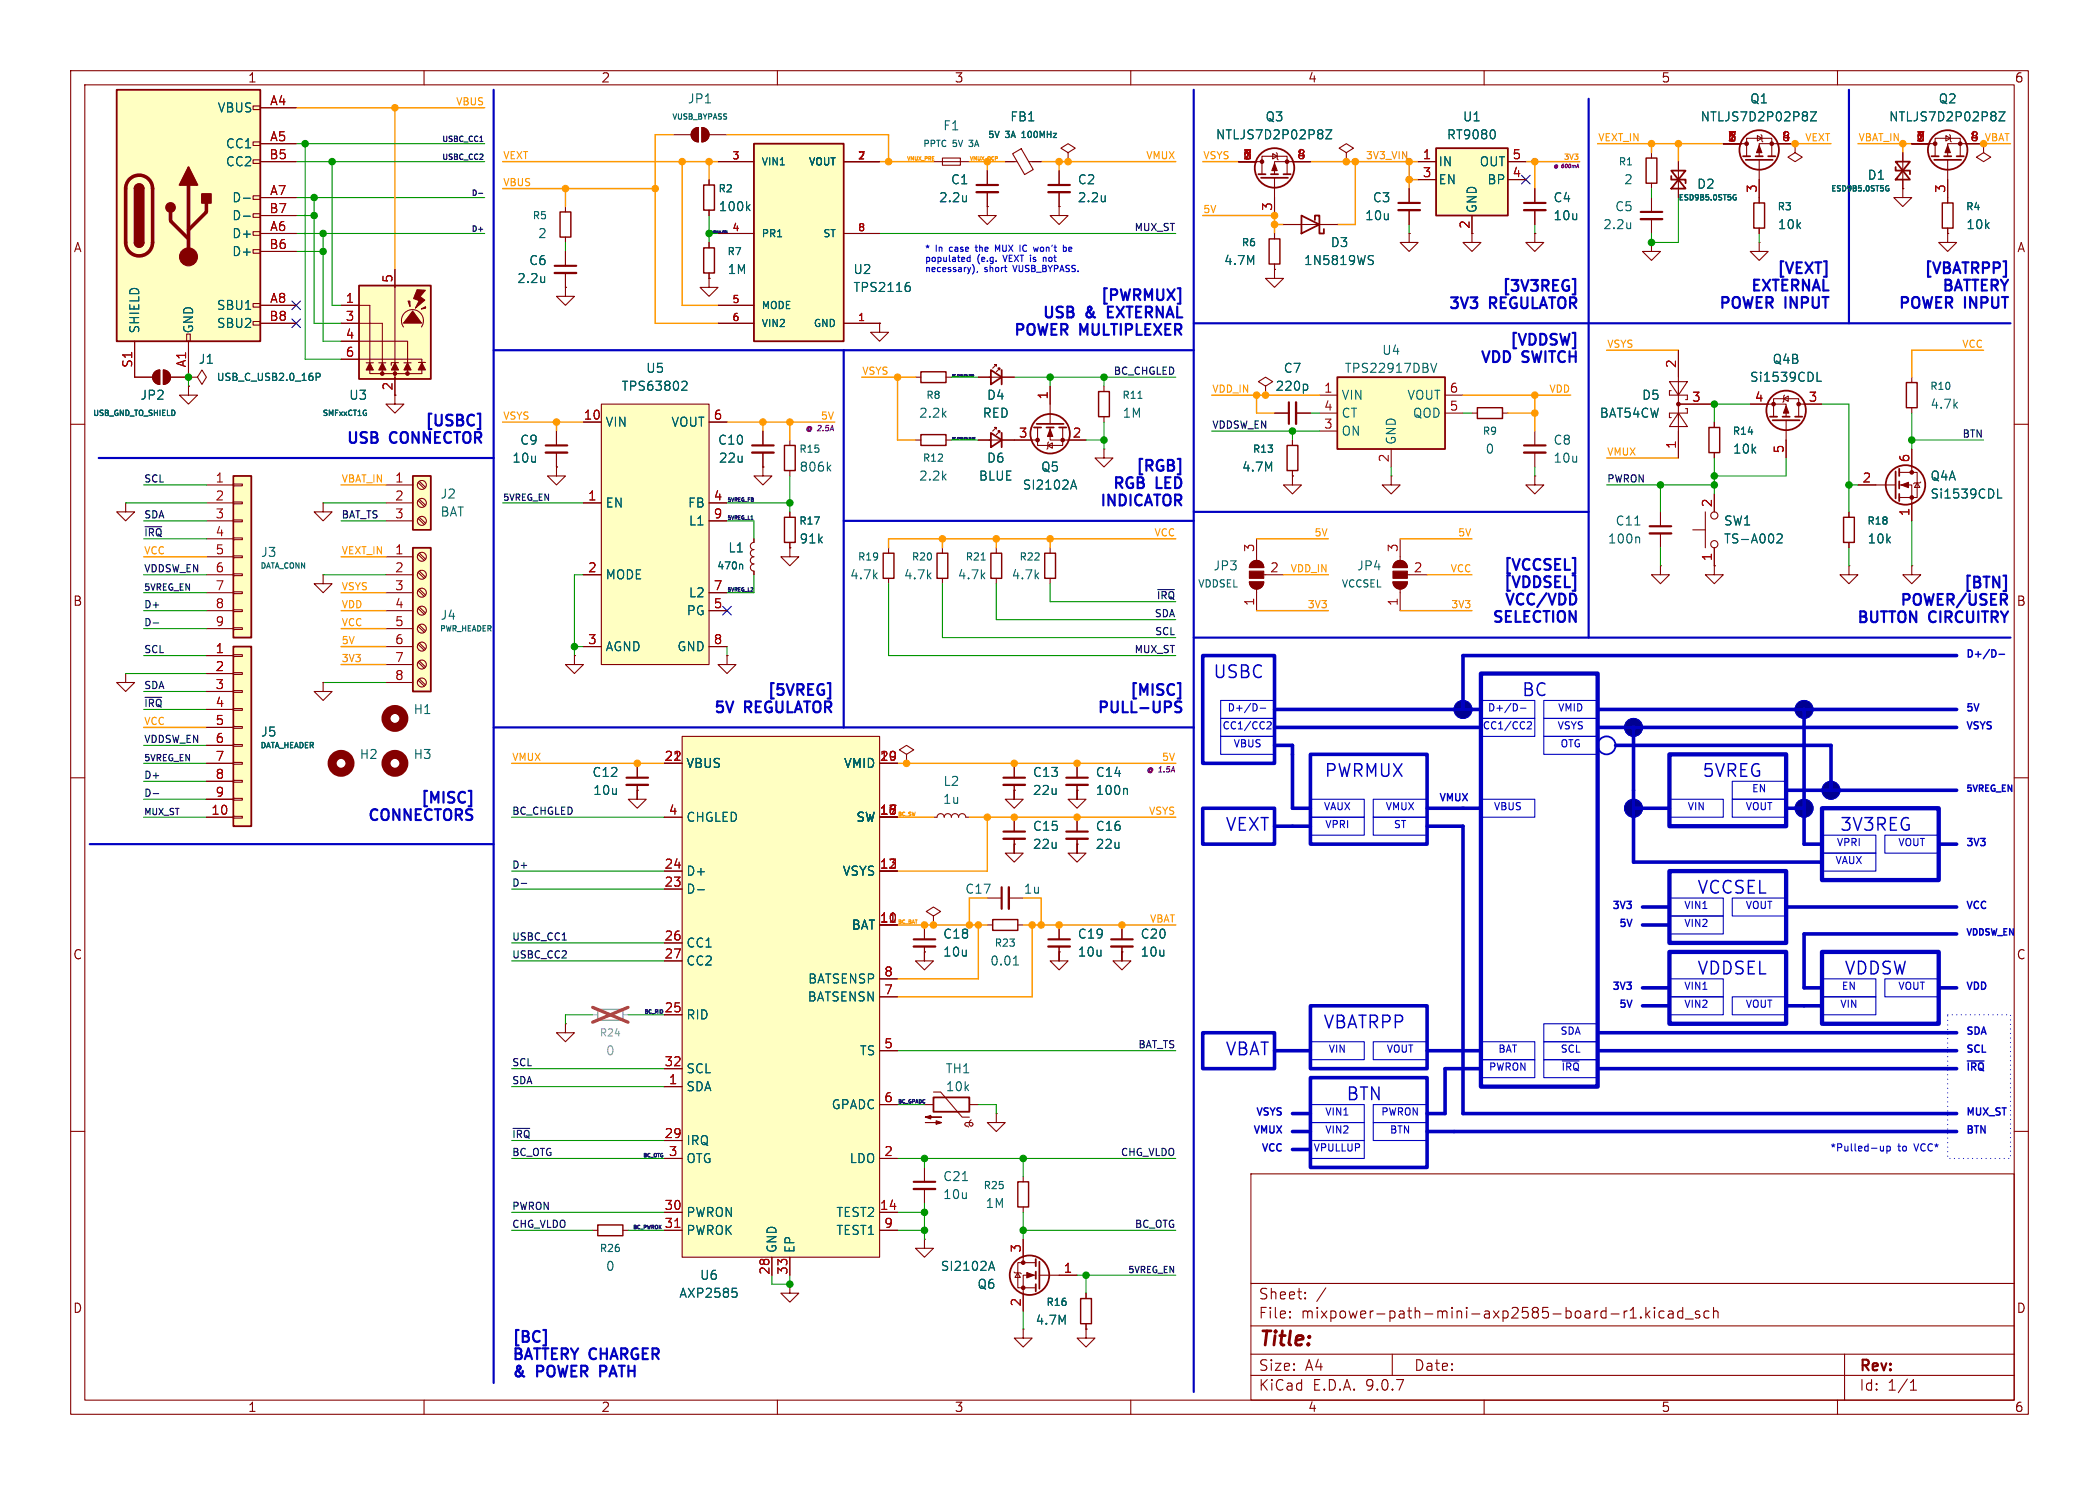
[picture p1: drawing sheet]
<svg xmlns="http://www.w3.org/2000/svg" width="297mm" height="210mm" viewBox="0 0 297 210" stroke-linecap="round" stroke-linejoin="round" font-family="sans-serif">
<defs><g id="words">
<text font-size="2.8" fill="#840000" x="178" y="190.9">Title:</text>
<g font-size="2.5" fill="#0000c2">
<text x="171.6" y="96.2">USBC</text>
<text x="215.3" y="98.7">BC</text>
<text x="187.3" y="110.2">PWRMUX</text>
<text x="240.8" y="110.2">5VREG</text>
<text x="173.3" y="117.8">VEXT</text>
<text x="260.3" y="117.8">3V3REG</text>
<text x="240.1" y="126.7">VCCSEL</text>
<text x="240.1" y="138.1">VDDSEL</text>
<text x="260.9" y="138.1">VDDSW</text>
<text x="173.3" y="149.5">VBAT</text>
<text x="187.2" y="145.7">VBATRPP</text>
<text x="190.4" y="155.9">BTN</text>
</g>
<g font-size="2.1" fill="#0000c2">
<text x="212.2" y="41.7">[3V3REG]</text>
<text x="247.4" y="41.6">EXTERNAL</text>
<text x="251.1" y="39.2">[VEXT]</text>
<text x="272" y="39.2">[VBATRPP]</text>
<text x="274.5" y="41.6">BATTERY</text>
<text x="143.2" y="47.9">POWER</text>
<text x="147.2" y="45.4">USB</text>
<text x="152.7" y="47.9">MULTIPLEXER</text>
<text x="153.6" y="45.4">&amp;</text>
<text x="155.4" y="43">[PWRMUX]</text>
<text x="157.2" y="45.4">EXTERNAL</text>
<text x="204.7" y="44.1">3V3</text>
<text x="210.7" y="44.1">REGULATOR</text>
<text x="242.9" y="44.1">POWER</text>
<text x="252.5" y="44.1">INPUT</text>
<text x="268.3" y="44.1">POWER</text>
<text x="277.9" y="44.1">INPUT</text>
<text x="209.2" y="51.7">VDD</text>
<text x="213.3" y="49.3">[VDDSW]</text>
<text x="215.3" y="51.7">SWITCH</text>
<text x="48.7" y="63.2">USB</text>
<text x="55.1" y="63.2">CONNECTOR</text>
<text x="59.8" y="60.7">[USBC]</text>
<text x="157.2" y="69.5">RGB</text>
<text x="160.4" y="67.1">[RGB]</text>
<text x="163.5" y="69.5">LED</text>
<text x="155.3" y="72">INDICATOR</text>
<text x="212.5" y="81.1">[VCCSEL]</text>
<text x="212.5" y="83.6">[VDDSEL]</text>
<text x="277.6" y="83.6">[BTN]</text>
<text x="210.9" y="88.5">SELECTION</text>
<text x="212.6" y="86">VCC/VDD</text>
<text x="262.5" y="88.5">BUTTON</text>
<text x="268.6" y="86.1">POWER/USER</text>
<text x="272.9" y="88.5">CIRCUITRY</text>
<text x="100.7" y="101.3">5V</text>
<text x="105.3" y="101.3">REGULATOR</text>
<text x="108.3" y="98.8">[5VREG]</text>
<text x="155" y="101.3">PULL-UPS</text>
<text x="159.6" y="98.8">[MISC]</text>
<text x="51.8" y="116.5">CONNECTORS</text>
<text x="59.2" y="114">[MISC]</text>
<text x="72.4" y="190.3">[BC]</text>
<text x="72.4" y="192.7">BATTERY CHARGER</text>
<text x="72.4" y="195.2">&amp;</text>
<text x="76" y="195.2">POWER</text>
<text x="85.6" y="195.2">PATH</text>
</g>
<g font-size="2.1" fill="#840000">
<text x="178" y="184">Sheet:</text>
<text x="178" y="186.7">File:</text>
<text x="184.1" y="186.7">mixpower-path-mini-axp2585-board-r1.kicad_sch</text>
<text x="178" y="196.9">KiCad</text>
<text x="178" y="194.1">Size:</text>
<text x="184.7" y="194.1">A4</text>
<text x="185.7" y="196.9">E.D.A.</text>
<text x="193.3" y="196.9">9.0.7</text>
<text x="200" y="194.1">Date:</text>
<text x="263" y="194.3">Rev:</text>
<text x="263" y="196.9">Id:</text>
<text x="267.1" y="196.9">1/1</text>
</g>
<g font-size="1.8" fill="#840000">
<text x="35" y="11.9">1</text>
<text x="85" y="11.9">2</text>
<text x="135" y="11.9">3</text>
<text x="185" y="11.9">4</text>
<text x="235" y="11.9">5</text>
<text x="285" y="11.9">6</text>
<text x="10.3" y="35.9">A</text>
<text x="285.3" y="35.9">A</text>
<text x="10.3" y="85.9">B</text>
<text x="285.3" y="85.9">B</text>
<text x="10.3" y="135.9">C</text>
<text x="285.3" y="135.9">C</text>
<text x="10.3" y="185.9">D</text>
<text x="285.3" y="185.9">D</text>
<text x="35" y="199.9">1</text>
<text x="85" y="199.9">2</text>
<text x="135" y="199.9">3</text>
<text x="185" y="199.9">4</text>
<text x="235" y="199.9">5</text>
<text x="285" y="199.9">6</text>
</g>
<g font-size="1.8" fill="#006464">
<text x="30.7" y="16.1">VBUS</text>
<text x="97.2" y="14.8">JP1</text>
<text x="142.9" y="17.4">FB1</text>
<text x="179" y="17.4">Q3</text>
<text x="206.9" y="17.4">U1</text>
<text x="240.5" y="17.4">NTLJS7D2P02P8Z</text>
<text x="247.5" y="14.8">Q1</text>
<text x="267.2" y="17.4">NTLJS7D2P02P8Z</text>
<text x="274.2" y="14.8">Q2</text>
<text x="31.9" y="21.2">CC1</text>
<text x="31.9" y="23.7">CC2</text>
<text x="133.4" y="18.6">F1</text>
<text x="172" y="19.9">NTLJS7D2P02P8Z</text>
<text x="203.5" y="23.7">IN</text>
<text x="204.6" y="19.9">RT9080</text>
<text x="209.3" y="23.7">OUT</text>
<text x="32.8" y="28.8">D-</text>
<text x="132.8" y="28.8">2.2u</text>
<text x="134.5" y="26.3">C1</text>
<text x="152.4" y="26.3">C2</text>
<text x="152.4" y="28.8">2.2u</text>
<text x="194.2" y="28.8">C3</text>
<text x="203.5" y="26.3">EN</text>
<text x="210.4" y="26.3">BP</text>
<text x="219.7" y="28.8">C4</text>
<text x="229.7" y="26.3">2</text>
<text x="240" y="26.9">D2</text>
<text x="264.2" y="25.6">D1</text>
<text x="32.8" y="31.3">D-</text>
<text x="32.8" y="33.9">D+</text>
<text x="76" y="33.9">2</text>
<text x="101.6" y="30.1">100k</text>
<text x="188.2" y="35.2">D3</text>
<text x="193.1" y="31.3">10u</text>
<text x="209.1" y="30.2" transform="rotate(-90 209.1 30.2)">GND</text>
<text x="219.7" y="31.3">10u</text>
<text x="226.8" y="32.6">2.2u</text>
<text x="228.4" y="30.1">C5</text>
<text x="251.5" y="32.6">10k</text>
<text x="278.1" y="32.6">10k</text>
<text x="32.8" y="36.4">D+</text>
<text x="73.1" y="40.2">2.2u</text>
<text x="74.8" y="37.7">C6</text>
<text x="102.9" y="39">1M</text>
<text x="120.7" y="41.5">TPS2116</text>
<text x="120.7" y="39">U2</text>
<text x="173.1" y="37.7">4.7M</text>
<text x="184.4" y="37.7">1N5819WS</text>
<text x="19.9" y="47.2" transform="rotate(-90 19.9 47.2)">SHIELD</text>
<text x="27.5" y="47.2" transform="rotate(-90 27.5 47.2)">GND</text>
<text x="30.6" y="44">SBU1</text>
<text x="30.6" y="46.6">SBU2</text>
<text x="28" y="51.7">J1</text>
<text x="91.3" y="52.9">U5</text>
<text x="181.5" y="52.9">C7</text>
<text x="190.2" y="52.9">TPS22917DBV</text>
<text x="195.5" y="50.4">U4</text>
<text x="250.7" y="51.7">Q4B</text>
<text x="19.8" y="56.7">JP2</text>
<text x="49.3" y="56.7">U3</text>
<text x="87.9" y="55.5">TPS63802</text>
<text x="130" y="59.3">2.2k</text>
<text x="139" y="59.3">RED</text>
<text x="139.6" y="56.7">D4</text>
<text x="158.8" y="59.3">1M</text>
<text x="180.4" y="55.5">220p</text>
<text x="189.7" y="56.7">VIN</text>
<text x="189.7" y="59.3">CT</text>
<text x="199" y="56.7">VOUT</text>
<text x="199.8" y="59.3">QOD</text>
<text x="226.3" y="59.3">BAT54CW</text>
<text x="232.3" y="56.7">D5</text>
<text x="247.5" y="54.2">Si1539CDL</text>
<text x="273.1" y="58">4.7k</text>
<text x="72.4" y="65.6">10u</text>
<text x="73.5" y="63.1">C9</text>
<text x="85.6" y="60.6">VIN</text>
<text x="94.9" y="60.6">VOUT</text>
<text x="101.5" y="63.1">C10</text>
<text x="101.6" y="65.6">22u</text>
<text x="139.6" y="65.6">D6</text>
<text x="189.7" y="61.8">ON</text>
<text x="197.7" y="63" transform="rotate(-90 197.7 63)">GND</text>
<text x="210.1" y="64.4">0</text>
<text x="219.7" y="63.1">C8</text>
<text x="219.7" y="65.6">10u</text>
<text x="245.1" y="64.4">10k</text>
<text x="62.2" y="70.7">J2</text>
<text x="85.6" y="72">EN</text>
<text x="97.3" y="72">FB</text>
<text x="113" y="66.9">806k</text>
<text x="130" y="68.2">2.2k</text>
<text x="138.4" y="68.2">BLUE</text>
<text x="144.6" y="69.4">SI2102A</text>
<text x="147.2" y="66.9">Q5</text>
<text x="175.7" y="66.9">4.7M</text>
<text x="273.1" y="68.2">Q4A</text>
<text x="273.1" y="70.7">Si1539CDL</text>
<text x="62.2" y="73.3">BAT</text>
<text x="97.4" y="74.5">L1</text>
<text x="113" y="77.1">91k</text>
<text x="227.4" y="77.1">100n</text>
<text x="228.5" y="74.5">C11</text>
<text x="243.8" y="74.5">SW1</text>
<text x="243.8" y="77.1">TS-A002</text>
<text x="264.2" y="77.1">10k</text>
<text x="36.8" y="79">J3</text>
<text x="85.6" y="82.1">MODE</text>
<text x="103" y="78.3">L1</text>
<text x="120.2" y="82.1">4.7k</text>
<text x="127.8" y="82.1">4.7k</text>
<text x="135.4" y="82.1">4.7k</text>
<text x="143.1" y="82.1">4.7k</text>
<text x="171.6" y="80.9">JP3</text>
<text x="191.9" y="80.9">JP4</text>
<text x="62.2" y="87.9">J4</text>
<text x="97.1" y="87.2">PG</text>
<text x="97.4" y="84.7">L2</text>
<text x="85.6" y="92.3">AGND</text>
<text x="95.7" y="92.3">GND</text>
<text x="58.4" y="101.2">H1</text>
<text x="36.8" y="104.4">J5</text>
<text x="50.8" y="107.5">H2</text>
<text x="58.4" y="107.5">H3</text>
<text x="83.7" y="110.1">C12</text>
<text x="83.8" y="112.6">10u</text>
<text x="97" y="108.8">VBUS</text>
<text x="119.3" y="108.8">VMID</text>
<text x="133.3" y="113.9">1u</text>
<text x="133.4" y="111.4">L2</text>
<text x="146.1" y="110.1">C13</text>
<text x="146.1" y="112.6">22u</text>
<text x="154.9" y="112.6">100n</text>
<text x="154.9" y="110.1">C14</text>
<text x="97" y="116.4">CHGLED</text>
<text x="121.1" y="116.4">SW</text>
<text x="146.1" y="117.7">C15</text>
<text x="154.9" y="117.7">C16</text>
<text x="97" y="124.1">D+</text>
<text x="119.2" y="124.1">VSYS</text>
<text x="146.1" y="120.2">22u</text>
<text x="154.9" y="120.2">22u</text>
<text x="97" y="126.6">D-</text>
<text x="120.4" y="131.7">BAT</text>
<text x="144.8" y="126.6">1u</text>
<text x="97" y="134.2">CC1</text>
<text x="97" y="136.8">CC2</text>
<text x="133.4" y="132.9">C18</text>
<text x="133.4" y="135.5">10u</text>
<text x="140" y="136.8">0.01</text>
<text x="152.4" y="132.9">C19</text>
<text x="152.4" y="135.5">10u</text>
<text x="161.3" y="132.9">C20</text>
<text x="161.3" y="135.5">10u</text>
<text x="114.2" y="141.8">BATSENSN</text>
<text x="114.3" y="139.3">BATSENSP</text>
<text x="97" y="144.4">RID</text>
<text x="121.6" y="149.5">TS</text>
<text x="97" y="152">SCL</text>
<text x="97" y="154.5">SDA</text>
<text x="133.7" y="152">TH1</text>
<text x="133.7" y="154.5">10k</text>
<text x="117.6" y="157.1">GPADC</text>
<text x="97" y="162.2">IRQ</text>
<text x="97" y="164.7">OTG</text>
<text x="120.1" y="164.7">LDO</text>
<text x="133.4" y="167.2">C21</text>
<text x="97" y="172.3">PWRON</text>
<text x="118.2" y="172.3">TEST2</text>
<text x="133.4" y="169.8">10u</text>
<text x="139.4" y="171">1M</text>
<text x="85.7" y="179.9">0</text>
<text x="97" y="174.9">PWROK</text>
<text x="110.1" y="177.3" transform="rotate(-90 110.1 177.3)">GND</text>
<text x="112.6" y="177.3" transform="rotate(-90 112.6 177.3)">EP</text>
<text x="118.2" y="174.9">TEST1</text>
<text x="133" y="179.9">SI2102A</text>
<text x="96" y="183.7">AXP2585</text>
<text x="99" y="181.2">U6</text>
<text x="138.2" y="182.5">Q6</text>
<text x="146.4" y="187.6">4.7M</text>
</g>
<g font-size="1.8" fill="#a90000">
<text x="38.1" y="15">A4</text>
<text x="38" y="22.6">B5</text>
<text x="38.1" y="20.1">A5</text>
<text x="175.8" y="22.6">1</text>
<text x="183.4" y="22.6">8</text>
<text x="201.2" y="22.6">1</text>
<text x="213.9" y="22.6">5</text>
<text x="244.4" y="20.1">1</text>
<text x="252" y="20.1">8</text>
<text x="271.1" y="20.1">1</text>
<text x="278.7" y="20.1">8</text>
<text x="38.1" y="27.7">A7</text>
<text x="180.1" y="29.9" transform="rotate(-90 180.1 29.9)">3</text>
<text x="201.2" y="25.1">3</text>
<text x="213.9" y="25.1">4</text>
<text x="248.7" y="27.4" transform="rotate(-90 248.7 27.4)">3</text>
<text x="275.3" y="27.4" transform="rotate(-90 275.3 27.4)">3</text>
<text x="38" y="30.2">B7</text>
<text x="38" y="35.3">B6</text>
<text x="38.1" y="32.8">A6</text>
<text x="208" y="32.5" transform="rotate(-90 208 32.5)">2</text>
<text x="55.6" y="40.1" transform="rotate(-90 55.6 40.1)">5</text>
<text x="38" y="45.5">B8</text>
<text x="38.1" y="42.9">A8</text>
<text x="48.8" y="42.9">1</text>
<text x="48.8" y="45.5">3</text>
<text x="18.8" y="52.1" transform="rotate(-90 18.8 52.1)">S1</text>
<text x="26.4" y="52.1" transform="rotate(-90 26.4 52.1)">A1</text>
<text x="48.8" y="48">4</text>
<text x="48.8" y="50.5">6</text>
<text x="237.2" y="52.1" transform="rotate(-90 237.2 52.1)">2</text>
<text x="55.6" y="55.3" transform="rotate(-90 55.6 55.3)">2</text>
<text x="82.5" y="59.4">10</text>
<text x="100.9" y="59.4">6</text>
<text x="148.3" y="56.6" transform="rotate(-90 148.3 56.6)">1</text>
<text x="187.3" y="55.6">1</text>
<text x="187.3" y="58.2">4</text>
<text x="205" y="55.6">6</text>
<text x="205" y="58.2">5</text>
<text x="239.3" y="56.9">3</text>
<text x="248.2" y="56.9">4</text>
<text x="255.8" y="56.9">3</text>
<text x="144.1" y="62">3</text>
<text x="151.7" y="62">2</text>
<text x="187.3" y="60.7">3</text>
<text x="196.6" y="65.5" transform="rotate(-90 196.6 65.5)">2</text>
<text x="237.2" y="63.6" transform="rotate(-90 237.2 63.6)">1</text>
<text x="252.5" y="64.2" transform="rotate(-90 252.5 64.2)">5</text>
<text x="270.3" y="65.5" transform="rotate(-90 270.3 65.5)">6</text>
<text x="30.4" y="68.3">1</text>
<text x="30.4" y="70.9">2</text>
<text x="55.8" y="68.3">1</text>
<text x="55.8" y="70.9">2</text>
<text x="83.1" y="70.9">1</text>
<text x="100.9" y="70.9">4</text>
<text x="242.3" y="71.8" transform="rotate(-90 242.3 71.8)">2</text>
<text x="263.5" y="68.3">2</text>
<text x="30.4" y="73.4">3</text>
<text x="30.4" y="75.9">4</text>
<text x="55.8" y="73.4">3</text>
<text x="100.9" y="73.4">9</text>
<text x="270.3" y="73.1" transform="rotate(-90 270.3 73.1)">1</text>
<text x="30.4" y="78.5">5</text>
<text x="30.4" y="81">6</text>
<text x="30.4" y="83.6">7</text>
<text x="55.8" y="78.5">1</text>
<text x="55.8" y="81">2</text>
<text x="55.8" y="83.6">3</text>
<text x="83.1" y="81">2</text>
<text x="100.9" y="83.6">7</text>
<text x="177.5" y="78.2" transform="rotate(-90 177.5 78.2)">3</text>
<text x="179.6" y="81">2</text>
<text x="197.9" y="78.2" transform="rotate(-90 197.9 78.2)">3</text>
<text x="200" y="81">2</text>
<text x="242.3" y="79.4" transform="rotate(-90 242.3 79.4)">1</text>
<text x="30.4" y="86.1">8</text>
<text x="30.4" y="88.6">9</text>
<text x="55.8" y="86.1">4</text>
<text x="55.8" y="88.6">5</text>
<text x="100.9" y="86.1">5</text>
<text x="177.5" y="85.8" transform="rotate(-90 177.5 85.8)">1</text>
<text x="197.9" y="85.8" transform="rotate(-90 197.9 85.8)">1</text>
<text x="30.4" y="92.5">1</text>
<text x="30.4" y="95">2</text>
<text x="55.8" y="91.2">6</text>
<text x="55.8" y="93.7">7</text>
<text x="83.1" y="91.2">3</text>
<text x="100.9" y="91.2">8</text>
<text x="30.4" y="97.5">3</text>
<text x="30.4" y="100.1">4</text>
<text x="55.8" y="96.3">8</text>
<text x="30.4" y="102.6">5</text>
<text x="30.4" y="105.2">6</text>
<text x="30.4" y="107.7">7</text>
<text x="93.9" y="107.7">21</text>
<text x="94.9" y="107.7">2</text>
<text x="124.4" y="107.7">19</text>
<text x="30.4" y="110.2">8</text>
<text x="30.4" y="112.8">9</text>
<text x="29.8" y="115.3">10</text>
<text x="94.5" y="115.3">4</text>
<text x="124.4" y="115.3">15</text>
<text x="125.4" y="115.3">7</text>
<text x="93.9" y="122.9">24</text>
<text x="93.9" y="125.5">23</text>
<text x="124.4" y="122.9">12</text>
<text x="125.4" y="122.9">3</text>
<text x="124.4" y="130.6">10</text>
<text x="125.4" y="130.6">1</text>
<text x="93.9" y="133.1">26</text>
<text x="93.9" y="135.6">27</text>
<text x="93.9" y="143.3">25</text>
<text x="125" y="138.2">8</text>
<text x="125" y="140.7">7</text>
<text x="125" y="148.3">5</text>
<text x="93.9" y="150.9">32</text>
<text x="94.5" y="153.4">1</text>
<text x="125" y="156">6</text>
<text x="93.9" y="161">29</text>
<text x="94.5" y="163.6">3</text>
<text x="125" y="163.6">2</text>
<text x="93.9" y="171.2">30</text>
<text x="93.9" y="173.7">31</text>
<text x="124.4" y="171.2">14</text>
<text x="125" y="173.7">9</text>
<text x="144.5" y="177.2" transform="rotate(-90 144.5 177.2)">3</text>
<text x="109" y="180.4" transform="rotate(-90 109 180.4)">28</text>
<text x="111.5" y="180.4" transform="rotate(-90 111.5 180.4)">33</text>
<text x="144.5" y="184.9" transform="rotate(-90 144.5 184.9)">2</text>
<text x="150.4" y="180.1">1</text>
</g>
<text font-size="1.8" fill="#f90" x="136.5" y="126.6">C17</text>
<text font-size="1.8" fill="#989898" x="85.7" y="149.5">0</text>
<g font-size="1.4" fill="#f90">
<text x="64.4" y="15">VBUS</text>
<text x="71.1" y="22.6">VEXT</text>
<text x="162.1" y="22.6">VMUX</text>
<text x="170.2" y="22.6">VSYS</text>
<text x="226.1" y="20">VEXT_IN</text>
<text x="255.3" y="20">VEXT</text>
<text x="262.9" y="20">VBAT_IN</text>
<text x="71.1" y="26.4">VBUS</text>
<text x="170.2" y="30.2">5V</text>
<text x="121.9" y="53.1">VSYS</text>
<text x="227.3" y="49.3">VSYS</text>
<text x="277.5" y="49.3">VCC</text>
<text x="71.1" y="59.4">VSYS</text>
<text x="116" y="59.4">5V</text>
<text x="171.4" y="55.6">VDD_IN</text>
<text x="219.1" y="55.6">VDD</text>
<text x="227.3" y="64.5">VMUX</text>
<text x="48.3" y="68.3">VBAT_IN</text>
<text x="163.2" y="75.9">VCC</text>
<text x="185.9" y="75.9">5V</text>
<text x="206.2" y="75.9">5V</text>
<text x="20.3" y="78.5">VCC</text>
<text x="48.3" y="83.5">VSYS</text>
<text x="48.3" y="78.5">VEXT_IN</text>
<text x="182.5" y="81">VDD_IN</text>
<text x="205.1" y="81">VCC</text>
<text x="48.3" y="86.1">VDD</text>
<text x="48.3" y="88.6">VCC</text>
<text x="48.3" y="91.2">5V</text>
<text x="20.3" y="102.6">VCC</text>
<text x="72.4" y="107.7">VMUX</text>
<text x="164.3" y="107.7">5V</text>
<text x="162.4" y="115.3">VSYS</text>
<text x="162.6" y="130.5">VBAT</text>
</g>
<g font-size="1.4" fill="#a90000">
<text x="103.5" y="22.6">3</text>
<text x="121.3" y="22.6">7</text>
<text x="103.5" y="32.8">4</text>
<text x="121.3" y="32.8">8</text>
<text x="103.5" y="42.9">5</text>
<text x="103.5" y="45.5">6</text>
<text x="121.3" y="45.5">1</text>
</g>
<g font-size="1.4" fill="#006464">
<text x="107.7" y="23.6">VIN1</text>
<text x="114.3" y="23.6">VOUT</text>
<text x="228.9" y="23.6">R1</text>
<text x="101.6" y="27.4">R2</text>
<text x="251.4" y="29.9">R3</text>
<text x="278.1" y="29.9">R4</text>
<text x="75.3" y="31.2">R5</text>
<text x="107.7" y="33.8">PR1</text>
<text x="116.4" y="33.8">ST</text>
<text x="175.6" y="35">R6</text>
<text x="102.8" y="36.3">R7</text>
<text x="107.7" y="43.9">MODE</text>
<text x="107.7" y="46.5">VIN2</text>
<text x="115" y="46.5">GND</text>
<text x="30.6" y="54.1">USB_C_USB2.0_16P</text>
<text x="131" y="56.6">R8</text>
<text x="158.7" y="56.6">R11</text>
<text x="273" y="55.3">R10</text>
<text x="113" y="64.2">R15</text>
<text x="130.5" y="65.5">R12</text>
<text x="177.2" y="64.2">R13</text>
<text x="209.7" y="61.7">R9</text>
<text x="245.1" y="61.7">R14</text>
<text x="113" y="74.4">R17</text>
<text x="264.1" y="74.4">R18</text>
<text x="101.4" y="80.7">470n</text>
<text x="121.3" y="79.5">R19</text>
<text x="128.9" y="79.5">R20</text>
<text x="136.5" y="79.5">R21</text>
<text x="144.2" y="79.5">R22</text>
<text x="169.4" y="83.3">VDDSEL</text>
<text x="189.8" y="83.3">VCCSEL</text>
<text x="140.6" y="134.1">R23</text>
<text x="139.1" y="168.4">R25</text>
<text x="84.8" y="177.3">R26</text>
<text x="148" y="184.9">R16</text>
</g>
<g font-size="1.4" fill="#dd8500">
<text x="193.1" y="22.6">3V3_VIN</text>
<text x="184.9" y="86.1">3V3</text>
<text x="205.2" y="86.1">3V3</text>
<text x="48.3" y="93.7">3V3</text>
</g>
<text font-size="1.4" fill="#840000" x="280.7" y="20">VBAT</text>
<g font-size="1.4" fill="#0f0f0f">
<text x="160.4" y="32.7">MUX_ST</text>
<text x="157.5" y="53.1">BC_CHGLED</text>
<text x="171.4" y="60.7">VDDSW_EN</text>
<text x="277.6" y="62">BTN</text>
<text x="20.3" y="68.3">SCL</text>
<text x="227.3" y="68.3">PWRON</text>
<text x="20.3" y="75.9">~{IRQ}</text>
<text x="20.3" y="73.4">SDA</text>
<text x="48.3" y="73.4">BAT_TS</text>
<text x="20.3" y="81">VDDSW_EN</text>
<text x="20.3" y="88.6">D-</text>
<text x="20.3" y="86.1">D+</text>
<text x="163.3" y="87.4">SDA</text>
<text x="163.3" y="89.9">SCL</text>
<text x="163.6" y="84.8">~{IRQ}</text>
<text x="20.3" y="92.4">SCL</text>
<text x="160.4" y="92.4">MUX_ST</text>
<text x="20.3" y="100.1">~{IRQ}</text>
<text x="20.3" y="97.5">SDA</text>
<text x="20.3" y="105.1">VDDSW_EN</text>
<text x="20.3" y="110.2">D+</text>
<text x="20.3" y="112.8">D-</text>
<text x="72.4" y="115.3">BC_CHGLED</text>
<text x="72.4" y="122.9">D+</text>
<text x="72.4" y="125.5">D-</text>
<text x="72.4" y="133.1">USBC_CC1</text>
<text x="72.4" y="135.6">USBC_CC2</text>
<text x="160.9" y="148.3">BAT_TS</text>
<text x="72.4" y="153.4">SDA</text>
<text x="72.4" y="150.9">SCL</text>
<text x="72.4" y="161">~{IRQ}</text>
<text x="72.4" y="163.6">BC_OTG</text>
<text x="158.5" y="163.6">CHG_VLDO</text>
<text x="72.4" y="173.7">CHG_VLDO</text>
<text x="72.4" y="171.2">PWRON</text>
<text x="160.5" y="173.7">BC_OTG</text>
</g>
<g font-size="1.4" fill="#0000c2">
<text x="278.1" y="93.3">D+/D-</text>
<text x="173.6" y="100.8">D+/D-</text>
<text x="210.4" y="100.8">D+/D-</text>
<text x="220.4" y="100.8">VMID</text>
<text x="278.1" y="100.9">5V</text>
<text x="172.9" y="103.4">CC1/CC2</text>
<text x="174.4" y="105.9">VBUS</text>
<text x="209.7" y="103.4">CC1/CC2</text>
<text x="220.3" y="103.4">VSYS</text>
<text x="220.7" y="105.9">OTG</text>
<text x="278.1" y="103.4">VSYS</text>
<text x="203.5" y="113.6">VMUX</text>
<text x="247.8" y="112.2">EN</text>
<text x="187.2" y="114.8">VAUX</text>
<text x="187.4" y="117.3">VPRI</text>
<text x="196" y="114.8">VMUX</text>
<text x="197.1" y="117.3">ST</text>
<text x="211.3" y="114.8">VBUS</text>
<text x="238.7" y="114.8">VIN</text>
<text x="246.9" y="114.8">VOUT</text>
<text x="259.8" y="119.9">VPRI</text>
<text x="268.5" y="119.9">VOUT</text>
<text x="278.1" y="119.9">3V3</text>
<text x="259.6" y="122.4">VAUX</text>
<text x="227.9" y="128.8">3V3</text>
<text x="228.9" y="131.4">5V</text>
<text x="238.2" y="128.8">VIN1</text>
<text x="238.2" y="131.3">VIN2</text>
<text x="246.9" y="128.8">VOUT</text>
<text x="278.1" y="128.8">VCC</text>
<text x="227.9" y="140.3">3V3</text>
<text x="228.9" y="142.8">5V</text>
<text x="238.2" y="140.2">VIN1</text>
<text x="238.2" y="142.7">VIN2</text>
<text x="246.9" y="142.7">VOUT</text>
<text x="260.3" y="142.7">VIN</text>
<text x="260.5" y="140.2">EN</text>
<text x="268.5" y="140.2">VOUT</text>
<text x="278.1" y="140.3">VDD</text>
<text x="187.9" y="149.1">VIN</text>
<text x="196.1" y="149.1">VOUT</text>
<text x="211.9" y="149.1">BAT</text>
<text x="220.7" y="146.5">SDA</text>
<text x="220.7" y="149.1">SCL</text>
<text x="278.1" y="149.2">SCL</text>
<text x="278.1" y="146.6">SDA</text>
<text x="210.6" y="151.6">PWRON</text>
<text x="220.8" y="151.6">~{IRQ}</text>
<text x="278.1" y="151.7">~{IRQ}</text>
<text x="177.1" y="160.6">VMUX</text>
<text x="177.5" y="158">VSYS</text>
<text x="187.4" y="160.5">VIN2</text>
<text x="187.4" y="158">VIN1</text>
<text x="195.3" y="158">PWRON</text>
<text x="196.6" y="160.5">BTN</text>
<text x="278.1" y="160.6">BTN</text>
<text x="278.1" y="158">MUX_ST</text>
<text x="178.3" y="163.1">VCC</text>
<text x="185.8" y="163">VPULLUP</text>
<text x="258.9" y="163">*Pulled-up</text>
<text x="268.6" y="163">to</text>
<text x="271.1" y="163">VCC*</text>
</g>
<text font-size="1.4" fill="#989898" x="84.8" y="146.8">R24</text>
<g font-size="1.2" fill="#006464">
<text x="130.5" y="21">PPTC</text>
<text x="134.8" y="21">5V</text>
<text x="137.4" y="21">3A</text>
<text x="139.7" y="19.7">5V</text>
<text x="142.3" y="19.7">3A</text>
<text x="144.8" y="19.7">100MHz</text>
</g>
<g font-size="1.2" fill="#0000c2">
<text x="130.8" y="35.8">*</text>
<text x="132.4" y="35.8">In</text>
<text x="134.6" y="35.8">case</text>
<text x="138.6" y="35.8">the</text>
<text x="141.7" y="35.8">MUX</text>
<text x="145.4" y="35.8">IC</text>
<text x="147.7" y="35.8">won't</text>
<text x="130.8" y="37.3">populated</text>
<text x="130.8" y="38.7">necessary),</text>
<text x="138.3" y="37.3">(e.g.</text>
<text x="139.3" y="38.7">short</text>
<text x="142.3" y="37.3">VEXT is</text>
<text x="143.7" y="38.7">VUSB_BYPASS.</text>
<text x="148.4" y="37.3">not</text>
<text x="278.1" y="112.3">5VREG_EN</text>
<text x="278.1" y="132.6">VDDSW_EN</text>
</g>
<g font-size="1.2" fill="#0f0f0f">
<text x="71.1" y="70.9">5VREG_EN</text>
<text x="20.3" y="83.6">5VREG_EN</text>
<text x="20.3" y="107.7">5VREG_EN</text>
<text x="20.3" y="115.3">MUX_ST</text>
<text x="159.5" y="180.1">5VREG_EN</text>
</g>
<g font-size="1.1" fill="#006464">
<text x="95" y="17.1">VUSB_BYPASS</text>
<text x="237.4" y="28.5">ESD9B5.0ST5G</text>
<text x="259" y="27.3">ESD9B5.0ST5G</text>
<text x="13.1" y="59">USB_GND_TO_SHIELD</text>
<text x="45.5" y="59">SMFxxCT1G</text>
<text x="36.7" y="80.6">DATA_CONN</text>
<text x="62.1" y="89.5">PWR_HEADER</text>
<text x="36.7" y="106">DATA_HEADER</text>
</g>
<g font-size="1.1" fill="#0f0f0f">
<text x="62.4" y="22.7">USBC_CC2</text>
<text x="62.4" y="20.1">USBC_CC1</text>
<text x="66.6" y="27.7">D-</text>
<text x="66.6" y="32.8">D+</text>
</g>
<text font-size="1.1" fill="#dd8500" x="221.1" y="22.7">3V3</text>
<g font-size="1.1" fill="#840084">
<text x="113.8" y="61.2">@ 2.5A</text>
<text x="162" y="109.4">@ 1.5A</text>
</g>
<g font-size=".7" fill="#f90">
<text x="128.3" y="22.7">VMUX_PRE</text>
<text x="137.2" y="22.7">VMUX_OCP</text>
<text x="127" y="115.4">BC_SW</text>
<text x="127" y="130.7">BC_BAT</text>
</g>
<g font-size=".7" fill="#840084">
<text x="219.6" y="23.9">@</text>
<text x="221" y="23.9">600mA</text>
</g>
<g font-size=".7" fill="#0f0f0f">
<text x="102.9" y="71">5VREG_FB</text>
<text x="102.9" y="73.5">5VREG_L1</text>
<text x="102.9" y="83.7">5VREG_L2</text>
<text x="91" y="143.4">BC_RID</text>
<text x="127" y="156.1">BC_GPADC</text>
<text x="90.8" y="163.7">BC_OTG</text>
<text x="89.4" y="173.9">BC_PWROK</text>
</g>
<g font-size=".4" fill="#0f0f0f">
<text x="100.3" y="33">PWRMUX_PR1</text>
<text x="134.6" y="53.3">BC_CHGLED_RED</text>
<text x="134.6" y="62.2">BC_CHGLED_BLUE</text>
</g>
</g></defs>
<g fill="none" stroke="#840000" stroke-width=".15">
<path d="M10 10h277v190h-277zM12 12h273v186h-273zM60 10v2M110 10v2M160 10v2M210 10v2M248.7 19.2l.6 .4-.6 .3zM249.2 19.1l.1 .1v.7l.1 .2M260 10v2M275.3 19.2l.7 .4-.7 .3zM275.8 19.1l.2 .1v.7l.1 .2M233.7 21.6v.8"/>
<path d="M233.7 25.9v.8M233.7 27.9v2.1M233.7 31v2M237.5 22.9v5M243.8 20.3h3.3M247.1 22.1v-2.5h3.6v2.5M248.9 34.3v1.3h1.3l-1.3 1.2-1.3-1.2h1.3M248.9 34.3h.1M248.9 22.6v6.1M248.9 32.3v.7M254 20.3h-5.1v1.8M269.2 26.7v1.2h1.3l-1.3 1.3-1.2-1.3h1.2"/>
<path d="M269.2 26.7h.1M270.5 20.3h3.3M273.8 22.1v-2.5h3.6v2.5M275.6 33v1.3h1.3l-1.3 1.3-1.3-1.3h1.3M275.6 33h.1M275.6 22.6v6.1M275.6 32.3v.7M280.7 21.6l-1 .6 1 .7 1-.7-1-.6v-1.3h-5.1v1.8M236.2 54h2.6l-1.3 1.9zM236.5 55.2h-.3v.7h2.6v.6h-.3M237.5 58.4l1.3 1.9h-2.6zM237.5 49.5v15.3"/>
<path d="M237.5 57.2h5.1M238.5 57.8h.3v.6h-2.6v.7h.3M242.6 59.7v.8M10 60h2M197.4 79.6a1.02 1.02 0 0 1 1.1-.3 1.02 1.02 0 0 1 .6 1h-2l.1-.5zM198.1 76.2v3M234.9 72.4v2M234.9 75.4v2.1M242.6 64v.8M262.9 68.6h5.3M268.7 66.8h2.6v3.6h-2.6M268.7 68.6h1.8v5.1"/>
<path d="M270.5 63.5v3.3M271.3 68.3l.4 .6h-.8zM271.8 68.2l-.1 .1h-.8l-.1 .1M285 60h2M197.1 82.3h2a1.02 1.02 0 0 1-1 1 1.02 1.02 0 0 1-1-1zM198.1 83.3v3.1M199.1 81.3h2.8M234.9 80v1.3h1.3l-1.3 1.3-1.2-1.3h1.2M234.9 80h.1M242.6 80v1.3h1.2l-1.2 1.3-1.3-1.3h1.3M242.6 80h.1M270.5 80v1.3h1.3l-1.3 1.3-1.3-1.3h1.3"/>
<path d="M270.5 80h.1M10 110h2M285 110h2M10 160h2M177 166h108v32h-108zM285 160h2M60 198v2M110 198v2M160 198v2M177 194.5h108M177 191.5h108M177 187.5h108"/>
<path d="M177 181.5h108M182.5 186.3h.1l-.1 .1M182.5 186.3v.1M182.5 185.5v.1M182.5 185.5h.1l-.1 .1M184.7 183.6v.1M184.7 183.6h-.1l.1 .1M184.7 182.8v.1M184.7 182.8h-.1l.1 .1M187.6 182.1l-1.3 2M197 191.5v3M210 198v2"/>
<path d="M230.2 185.4l-.2 .1M230.7 186.4h.8M230.7 185.3l.4-.4v1.5M232.2 186.3v.1M232.2 186.3h-.1l.1 .1M232.9 184.9v1.5M233 185.8l.5 .6M233.5 185.4l-.6 .6M234.1 184.9v.1M234.1 185.4v1M234.1 184.9l-.1 .1h.1M234.1 184.9l.1 .1h-.1"/>
<path d="M235.5 185.5l-.5-.1-.3 .3v.4l.2 .2 .1 .1 .5-.1M236.1 185.5l.1-.1 .5 .1v.9M236.7 185.8h-.5a.29 .29 0 0 0-.2 .3 .29 .29 0 0 0 .2 .3l.5-.1M238.1 185.5l-.4-.1-.3 .3v.4l.1 .2 .2 .1 .4-.1M238.1 184.9v1.5M238.5 186.5h1.1M240.5 185.5l-.4-.1-.2 .2 .1 .2 .5 .2v.1v.2l-.2 .1-.4-.1M241.8 185.5l-.4-.1-.3 .3v.4l.1 .2 .2 .1 .4-.1M242.5 185.5a.37 .37 0 0 1 .6 .1v.8M242.5 184.9v1.5M260 198v2M261 191.5v6.5"/>
<path d="M270.3 196.6h.9M270.3 195.5l.4-.4v1.5"/>
</g>
<circle cx="227.3" cy="105.4" r="1.27" fill="#fff" stroke="#fff" stroke-width=".14"/>
<g fill="#000084" stroke="#000084" stroke-width=".14">
<circle cx="207" cy="100.3" r="1.27"/>
<circle cx="255.3" cy="114.3" r="1.27"/>
<circle cx="231.1" cy="102.9" r="1.27"/>
<circle cx="231.1" cy="114.3" r="1.27"/>
<circle cx="255.3" cy="100.3" r="1.27"/>
<circle cx="259.1" cy="111.8" r="1.27"/>
</g>
<path d="M232.9 22.4h1.5v3.5h-1.5zM248.2 28.7h1.5v3.6h-1.5zM274.8 28.7h1.6v3.6h-1.6zM241.8 60.5h1.5v3.5h-1.5z" fill="none" stroke="#840000" stroke-width=".2"/>
<g fill="none" stroke="#840000" stroke-width=".25">
<path d="M236.5 24.1h2l-2 2.6h2zM236.5 24.9v.5h2v.5M246.6 22.1h1M247 22.6h3.8M248.4 22.1h1M250.2 22.1h1M273.3 22.1h1M273.7 22.6h3.8M275.1 22.1h1M276.9 22.1h1M268.2 66.7v3.8M268.7 66.3v1"/>
<path d="M268.7 68.1v1M268.7 69.9v1"/>
<circle cx="248.9" cy="21.2" r="2.79"/>
<circle cx="275.6" cy="21.2" r="2.79"/>
<circle cx="269.6" cy="68.6" r="2.79"/>
</g>
<path d="M256.2 15.8h.8l-.8 1.3h.8M282.8 15.8h.9l-.9 1.3h.9M230.7 31.5v.8M230.7 32.2v.1M245.4 27.6h.2M245.5 28h.2v.2h-.3M231.3 74.2h.8M231.8 75.9l.2 .2v.7M282.7 70.4h.6" fill="none" stroke="#006464" stroke-width=".15"/>
<path d="M232.2 30h3M233.4 74.4h3.1" fill="none" stroke="#840000" stroke-width=".3"/>
<path d="M232.2 31h3M233.4 75.4h3.1" fill="none" stroke="#840000" stroke-width=".33"/>
<g fill="#840000" stroke="#840000" stroke-width=".15">
<path d="M269 68.6l1-.4v.8z"/>
<path d="M275.6 20.6l.4 1h-.8z"/>
<path d="M248.9 20.6l.4 1h-.8z"/>
<path d="M197.1 82.3h2a1.02 1.02 0 0 1-1 1 1.02 1.02 0 0 1-1-1z"/>
<path d="M197.1 80.8h2v1h-2z"/>
<path d="M197.4 79.6a1.02 1.02 0 0 1 1.1-.3 1.02 1.02 0 0 1 .6 1h-2l.1-.5z"/>
<circle cx="237.5" cy="57.1" r=".25"/>
<circle cx="270.5" cy="66.8" r=".25"/>
<circle cx="270.5" cy="70.4" r=".25"/>
<circle cx="273.8" cy="20.3" r=".25"/>
<circle cx="277.4" cy="20.3" r=".25"/>
<circle cx="247.1" cy="20.3" r=".25"/>
<circle cx="250.7" cy="20.3" r=".25"/>
</g>
<path d="M203.2 21h10.2v9.5h-10.2z" fill="#ffffc2"/>
<path d="M184.1 30.5l2.6 1.3-2.6 1.2zM186.1 31.1v-.6h.6v2.5h.6v-.6M203.2 21h10.2v9.5h-10.2z" fill="none" stroke="#840000" stroke-width=".25"/>
<g fill="none" stroke="#840000" stroke-width=".15">
<path d="M181.6 31.8h7.6M200.7 22.9h2.5M200.7 25.4h2.5M208.3 30.5v3.8h1.2l-1.2 1.3-1.3-1.3h1.3M213.4 22.9h2.5M213.4 25.4h2.5M217.2 33v1.3h-1.3l1.3 1.3 1.2-1.3h-1.2M217.2 33h.1M217.2 26.7v2M217.2 29.7v2.1M254 20.3v1.3l1 .6-1 .7-1-.7 1-.6M254 20.3h.1"/>
<path d="M208.3 58.4h.7M212.6 58.4h.8M217.2 67.3v1.3h1.2l-1.2 1.3-1.3-1.3h1.3M217.2 67.3h.1M217.2 61v2M217.2 64v2"/>
</g>
<path d="M211.5 18.5l.1 .3-.1 .7M193.8 36.7l.4 .2 .1 .3-.2 .2h-.3M193.8 36.1l.5 .1" fill="none" stroke="#006464" stroke-width=".15"/>
<path d="M215.6 28.7h3.1M215.6 63h3.1" fill="none" stroke="#840000" stroke-width=".3"/>
<path d="M215.6 29.7h3.1M215.6 64h3.1" fill="none" stroke="#840000" stroke-width=".33"/>
<path d="M209 57.7h3.6v1.5h-3.6z" fill="none" stroke="#840000" stroke-width=".2"/>
<path d="M189.2 53.3h15.3v10.2h-15.3z" fill="#ffffc2"/>
<g fill="none" stroke="#840000" stroke-width=".25">
<path d="M268.2 22.9h2.1l-2.1 2.5h2.1zM268.2 23.6v.5h2.1v.5M140.2 52.3l1.5 1-1.5 1.1zM141.7 52.3v2.1M146.7 59.9h3.8M189.2 53.3h15.3v10.2h-15.3zM250.4 58.9h1.1M250.8 59.4h3.8M252.2 58.9h1M254 58.9h1M140.2 61.2l1.5 1-1.5 1zM141.7 61.2v2"/>
<path d="M146.3 60.5h1M148.1 60.5h1M149.9 60.5h1M132.1 155.2h5.1v2h-5.1z"/>
<circle cx="252.7" cy="58" r="2.79"/>
<circle cx="148.6" cy="61.3" r="2.79"/>
</g>
<g fill="none" stroke="#840000" stroke-width=".15">
<path d="M139.7 29.2v1.3h1.3l-1.3 1.3-1.3-1.3h1.3M139.7 29.2h.1M139.7 24.1v2.1M139.7 27.2v2M149.9 29.2v1.3h1.2l-1.2 1.3-1.3-1.3h1.3M149.9 29.2h.1M149.9 24.1v2.1M149.9 27.2v2M180.3 38.1v1.3h-1.2l1.2 1.2 1.3-1.2h-1.3M180.3 38.1h.1M180.3 33v.8M180.3 37.3v.8"/>
<path d="M199.4 26.7v2M199.4 29.7v2.1M233.7 34.3v1.3h1.2l-1.2 1.2-1.3-1.2h1.3M233.7 34.3h.1M269.2 21.6v5.1M19 53.3h2.6M21.9 52.6l.4-.2 .3-.1v2.1a1.02 1.02 0 0 1-.9-.7 1.02 1.02 0 0 1 .2-1.1zM23.1 52.3a1.02 1.02 0 0 1 1 1 1.02 1.02 0 0 1-1 1.1zM24.1 53.3h2.6M26.7 54.6v1.3h1.2l-1.2 1.3-1.3-1.3h1.3M26.7 54.6h.1M26.7 53.3h1.2l.7-1 .6 1-.6 1.1-.7-1.1"/>
<path d="M26.7 53.3h.1M124.5 45.7v1.3h1.2l-1.2 1.3-1.3-1.3h1.3M124.5 45.7h.1M129.5 53.3h.8M133.9 53.3h.7M138.4 53.3h5.1M141 51.8v-.2h-.3h.3l-.5 .5M141.5 52.3v-.2h-.3h.3l-.5 .5M148.6 54.6v5.3M156.2 54.6v.8M156.2 58.9v.8M179.1 54.6l1-.6-1-.7-1 .7 1 .6v1.3"/>
<path d="M179.1 55.9h.1M180.3 58.4h2.1M183.4 58.4h2M186.7 55.9h2.5M186.7 58.4h2.5M204.5 55.9h2.5M204.5 58.4h2.5M247.6 57.2h5.1v1.7M251 58.9v-2.5h3.5v2.5M252.4 56.4l.6-.4v.8zM252.5 55.9l-.1 .1v.8l-.1 .1M252.7 59.4v5.4"/>
<path d="M254.5 57.2h3.3M270.5 53.3v.8M270.5 57.7v.7M125.7 77.5v.7M129.5 62.2h.8M133.3 77.5v.7M133.9 62.2h.7M138.4 62.2h8.4M141 60.7v-.2h-.3h.3l-.5 .5M141 77.5v.7M141.5 61.2v-.2h-.3h.3l-.5 .5M146.8 60.5v2.5h3.6v-2.5"/>
<path d="M148.3 63l.6-.4v.8zM148.4 62.5l-.1 .1v.8l-.2 .1M148.6 60.5v1.7h5.1M148.6 77.5v.7M156.2 63.5v1.3h1.3l-1.3 1.2-1.3-1.2h1.3M156.2 63.5h.1M177.1 79.6a1.02 1.02 0 0 1 1.1-.3 1.02 1.02 0 0 1 .6 1h-2l.1-.5zM177.8 76.2v3M182.9 67.3v1.3h1.2l-1.2 1.3-1.3-1.3h1.3M182.9 67.3h.1M182.9 62.2v.8M182.9 66.5v.8"/>
<path d="M186.7 61h2.5M196.8 67.3v1.3h1.3l-1.3 1.3-1.2-1.3h1.2M196.8 67.3h.1M196.8 63.5v2.5M239.5 74.9h1.8M241.3 72.4v5.1M242.6 69.9v2.5M242.6 77.5v2.5M261.6 72.4v.8M261.6 76.7v.8M125.7 81.8v.8M133.3 81.8v.8"/>
<path d="M141 81.8v.8M148.6 81.8v.8M176.8 82.3h2a1.02 1.02 0 0 1-1 1 1.02 1.02 0 0 1-1-1zM177.8 83.3v3.1M178.8 81.3h2.8M128.3 106.7l1-.7-1-.6-1 .6 1 .7v1.3M128.3 108h.1M132.1 115.6h.5a.51 .51 0 0 1 .5-.5 .51 .51 0 0 1 .5 .5 .51 .51 0 0 1 .5-.5 .51 .51 0 0 1 .5 .5 .51 .51 0 0 1 .5-.5 .51 .51 0 0 1 .5 .5 .51 .51 0 0 1 .5-.5 .51 .51 0 0 1 .6 .5h.5M143.5 111v2h-1.3l1.3 1.3 1.3-1.3h-1.3v-1.2M143.5 111.8h.1M143.5 118.6v2.1h-1.3l1.3 1.2 1.3-1.2h-1.3v-1.3M143.5 119.4h.1"/>
<path d="M143.5 108v2M143.5 115.6v2M152.4 118.6v2.1h-1.3l1.3 1.2 1.3-1.2h-1.3v-1.3M152.4 119.4h.1M152.4 111v2h-1.3l1.3 1.3 1.3-1.3h-1.3v-1.2M152.4 111.8h.1M152.4 108v2M152.4 115.6v2M149.9 130.8v2M149.9 133.9v2M158.7 133.9v2h-1.2l1.2 1.3 1.3-1.3h-1.3v-1.3M158.7 134.6h.1"/>
<path d="M158.7 130.8v2M80 144.8v1.3h1.3l-1.3 1.2-1.3-1.2h1.3M80 144.8h.1M130.8 156.2h1.3M132.1 154.4h1l3 3.6h1.1M136.5 159l.1 .2 .3 .1 .1 .1M137.2 156.2h1.2M137.4 158.4a.44 .44 0 0 0-.3 .4 .44 .44 0 0 0 .4 .4l.2-.2-.2-.2h-.8l-.2 .2M141 157.5v1.3h1.2l-1.2 1.2-1.3-1.2h1.3M141 157.5h.1M83.8 174h.8M88.1 174h.8"/>
<path d="M130.8 175.3v1.2h1.3l-1.3 1.3-1.3-1.3h1.3M130.8 175.3h.1M130.8 165.1v2M130.8 168.1v2.1M144.8 166.4v.7M144.8 170.7v.8"/>
<circle cx="242.6" cy="72.9" r=".51"/>
<circle cx="242.6" cy="77" r=".51"/>
</g>
<g fill="none" stroke="#006464" stroke-width=".15">
<path d="M136.7 27.7v.8M136.7 28.4v.1M156.4 27.7v.8M156.4 28.4l-.1 .1M266.9 26.3h.3M267.1 26.7h.2v.2l-.4 .1M161 56.3h.6M184.8 54.3l.2 .3v.3l-.2 .3M202.4 51.4l.5 1.2 .4-1.2M257.1 53.9h.6M138.8 79.2h.6M151.6 68.8h.6"/>
<path d="M151.9 67.9l.4 1.3M251.5 75.6l.1-.1h.3l.2 .1 .1 .3-.1 .2-.7 .7h.8M159.3 111.5l.2 .2v.6M136.2 167h.7"/>
</g>
<g fill="none" stroke="#840000" stroke-width=".2">
<path d="M179.6 33.8h1.5v3.5h-1.5zM130.3 52.6h3.6v1.5h-3.6zM155.4 55.4h1.6v3.5h-1.6zM269.7 54.1h1.6v3.6h-1.6zM125 78.2h1.5v3.6h-1.5zM130.3 61.5h3.6v1.5h-3.6zM132.6 78.2h1.5v3.6h-1.5zM140.2 78.2h1.5v3.6h-1.5zM147.8 78.2h1.6v3.6h-1.6zM182.1 63h1.5v3.5h-1.5zM260.9 73.2h1.5v3.5h-1.5zM84.6 173.2h3.5v1.6h-3.5z"/>
<path d="M144 167.1h1.5v3.6h-1.5z"/>
</g>
<g fill="#840000" stroke="#840000" stroke-width=".15">
<path d="M252.7 57.4l.4 1h-.8z"/>
<path d="M148.6 60.7l.4 1h-.8z"/>
<path d="M176.8 82.3h2a1.02 1.02 0 0 1-1 1 1.02 1.02 0 0 1-1-1z"/>
<path d="M176.8 80.8h2v1h-2z"/>
<path d="M177.1 79.6a1.02 1.02 0 0 1 1.1-.3 1.02 1.02 0 0 1 .6 1h-2l.1-.5z"/>
<path d="M130.9 158.8h2.3l-.7 .2v-.5l.7 .3z"/>
<path d="M130.9 158l.8-.3v.5l-.8-.2h2.3z"/>
<path d="M23.1 52.3a1.02 1.02 0 0 1 1 1 1.02 1.02 0 0 1-1 1.1z"/>
<path d="M21.9 52.6l.4-.2 .3-.1v2.1a1.02 1.02 0 0 1-.9-.7 1.02 1.02 0 0 1 .2-1.1z"/>
<circle cx="254.5" cy="57.1" r=".25"/>
<circle cx="251" cy="57.1" r=".25"/>
<circle cx="146.8" cy="62.2" r=".25"/>
<circle cx="150.4" cy="62.2" r=".25"/>
</g>
<path d="M138.2 26.2h3M148.3 26.2h3.1M197.9 28.7h3M182.4 56.9v3M142 117.6h3M142 110h3M150.9 117.6h3M150.9 110h3M148.3 132.8h3.1M157.2 132.8h3.1M129.3 167.1h3" fill="none" stroke="#840000" stroke-width=".3"/>
<path d="M138.2 27.2h3M148.3 27.2h3.1M197.9 29.7h3M183.4 56.9v3M142 118.6h3M142 111h3M150.9 118.6h3M150.9 111h3M148.3 133.9h3.1M157.2 133.9h3.1M129.3 168.1h3" fill="none" stroke="#840000" stroke-width=".33"/>
<path d="M84.6 142.7h3.5v1.6h-3.5z" fill="none" stroke="#a1a1a1" stroke-width=".2"/>
<path d="M83.8 143.5h.8M88.1 143.5h.8" fill="none" stroke="#a1a1a1" stroke-width=".15"/>
<path d="M83.9 142.5l5 2.1M88.9 142.5l-5 2.1" fill="none" stroke="#e12e31" stroke-width=".46"/>
<path d="M50.8 40.4h10.2v13.2h-10.2z" fill="#ffffc2"/>
<g fill="#840000" stroke="#840000" stroke-width=".14">
<circle cx="54.1" cy="52.8" r=".25"/>
<circle cx="55.9" cy="52.8" r=".25"/>
<circle cx="57.7" cy="52.8" r=".25"/>
</g>
<g fill="none" stroke="#840000" stroke-width=".15">
<path d="M55.9 38.1v19.1h1.2l-1.2 1.2-1.3-1.2h1.3M100.3 25.4v.8M100.3 29.7v.8M100.3 34.3v.8M100.3 38.6v.8M48.3 43.2h4v9.6M48.3 45.7h5.8v7.1M51.8 51.3h1M52.4 52.8h7.3M53.6 51.3h1M56.4 51.3h-1v.4M57.1 46.2a1.56 1.56 0 0 1 1.3-2.4 1.56 1.56 0 0 1 1.2 2.4"/>
<path d="M57.1 51.3h1.1M57.7 48.3h-9.4M57.7 48.3v4.5M59.2 51.3h1M59.7 50.8h-11.4M59.7 50.8v2"/>
</g>
<path d="M50.8 40.4h10.2v13.2h-10.2z" fill="none" stroke="#840000" stroke-width=".25"/>
<g fill="#840000" stroke="#840000" stroke-width=".15">
<path d="M52.3 51.3l.5 1h-1z"/>
<path d="M54.1 51.3l.5 1h-1z"/>
<path d="M55.9 51.3l.5 1h-1z"/>
<path d="M58.4 44l1.2 1.7h-2.5z"/>
<path d="M57.7 51.3l.5 1h-1.1z"/>
<path d="M57.7 42.6h.3v.7z"/>
<path d="M59 41h1.2l-.8 .9 .7 .5-1.3 1.2 .5-1.1-.8-.3z"/>
<path d="M59.6 43.7l.6-.3v.2z"/>
<path d="M59.7 51.3l.5 1h-1z"/>
</g>
<path d="M99.6 26.2h1.5v3.5h-1.5zM99.6 35.1h1.5v3.5h-1.5z" fill="none" stroke="#840000" stroke-width=".2"/>
<path d="M105.8 29.3l.3 .5M106.1 28.9l-.5 .5" fill="none" stroke="#006464" stroke-width=".15"/>
<path d="M96.5 104.1h28v73.7h-28z" fill="#ffffc2"/>
<g fill="none" stroke="#840000" stroke-width=".15">
<path d="M132.1 22.9h5.1M133.3 22.4h2.6v1h-2.6zM142.2 22.9h1.7M143.3 21.7l1.2-.7 1.7 3-1.2 .7zM145.6 22.9h1.7M151.1 21.6l1-.6-1-.7-1 .7 1 .6v1.3M151.1 22.9h.1M94 108h2.5M94 115.6h2.5M96.5 104.1h28v73.7h-28zM124.5 108h2.5M124.5 115.6h2.5"/>
<path d="M94 123.2h2.5M94 125.7h2.5M94 133.4h2.5M94 135.9h2.5M124.5 123.2h2.5M124.5 130.8h2.5M124.5 138.4h2.5M94 143.5h2.5M94 151.1h2.5M94 153.7h2.5M124.5 141h2.5M124.5 148.6h2.5"/>
<path d="M124.5 156.2h2.5M94 161.3h2.5M94 163.8h2.5M94 171.5h2.5M94 174h2.5M109.2 177.8v2.5M111.8 177.8v2.5M124.5 163.8h2.5M124.5 171.5h2.5M124.5 174h2.5M143.5 179.9l.1 .1h.8l.1 .1M144.8 175.3v3.3"/>
<path d="M146.6 178.6h-2.6v3.5h2.6M144 180l.4 .6h-.8zM144.8 188v1.2h-1.3l1.3 1.3 1.2-1.3h-1.2M144.8 188h.1M146.6 180.3h-1.8v5.1M147.1 180.3h5.3M153.7 188v1.2h1.2l-1.2 1.3-1.3-1.3h1.3M153.7 188h.1M153.7 182.9v.7M153.7 187.2v.8"/>
</g>
<path d="M98.7 125.8h1M140 179.3h.6M140.3 178.4l.4 1.2M103.6 182.2h.6M103.7 182.7h.3l.3 .2v.3l-.1 .2-.5 .1" fill="none" stroke="#006464" stroke-width=".15"/>
<path d="M95.5 173.6h.7" fill="none" stroke="#a90000" stroke-width=".15"/>
<g fill="none" stroke="#840000" stroke-width=".25">
<path d="M146.6 178.1v1M146.6 179.8v1M147.1 178.4v3.8M146.6 181.6v1"/>
<circle cx="145.7" cy="180.3" r="2.79"/>
</g>
<g fill="#840000" stroke="#840000" stroke-width=".15">
<path d="M145.3 180l1 .3-1 .4z"/>
<circle cx="144.8" cy="178.6" r=".25"/>
<circle cx="144.8" cy="182.1" r=".25"/>
</g>
<path d="M152.9 183.6h1.5v3.6h-1.5z" fill="none" stroke="#840000" stroke-width=".2"/>
<path d="M106.7 20.3h12.7v28h-12.7z" fill="#ffffc2"/>
<path d="M106.7 20.3h12.7v28h-12.7z" fill="none" stroke="#840000" stroke-width=".25"/>
<g fill="none" stroke="#840000" stroke-width=".15">
<path d="M100.3 39.4v1.2h1.3l-1.3 1.3-1.2-1.3h1.2M100.3 39.4h.1M101.6 22.9h5.1M101.6 33h5.1M119.4 22.9h5.1M119.4 33h5.1M101.6 43.2h5.1M101.6 45.7h5.1M119.4 45.7h5.1M78.7 66v1.3h1.3l-1.3 1.3-1.2-1.3h1.2M78.7 66h.1M78.7 61v2"/>
<path d="M78.7 64v2M111.8 62.2v.8M111.8 66.5v.8M111.8 72.4v.8M111.8 76.7v.8M81.3 92.7v1.3h1.2l-1.2 1.3-1.3-1.3h1.3M81.3 92.7h.1M130.8 133.9v2h-1.3l1.3 1.3 1.3-1.3h-1.3v-1.3M130.8 134.6h.1M130.8 130.8v2M132.1 129.5l1-.6-1-.6-1 .6 1 .6v1.3M132.1 130.8h.1"/>
<path d="M139.7 127h2M139.7 130.8h.8M142.7 127h2.1M144 130.8h.8M149.9 134.6v1.3h1.2l-1.2 1.3-1.3-1.3h1.3M149.9 134.6h.1M111.8 181.6v1.3h1.2l-1.2 1.3-1.3-1.3h1.3M111.8 181.6h.1"/>
</g>
<path d="M128.4 39.9h.3M128.6 40.4l.2 .3v.3l-.2 .2M117.2 66.1l.4 .5M117.6 65.8l-.5 .5M143.4 136.5h.7M143.6 135.4l.2-.2v1.3" fill="none" stroke="#006464" stroke-width=".15"/>
<path d="M77.2 63h3.1M129.3 132.8h3M141.7 125.5v3" fill="none" stroke="#840000" stroke-width=".3"/>
<path d="M77.2 64h3.1M129.3 133.9h3M142.7 125.5v3" fill="none" stroke="#840000" stroke-width=".33"/>
<path d="M111 63h1.5v3.5h-1.5zM111 73.2h1.5v3.5h-1.5zM140.5 130h3.5v1.6h-3.5z" fill="none" stroke="#840000" stroke-width=".2"/>
<path d="M85.1 57.2h15.2v36.8h-15.2z" fill="#ffffc2"/>
<g fill="none" stroke="#840000" stroke-width=".15">
<path d="M82.5 59.7h2.6M85.1 57.2h15.2v36.8h-15.2zM100.3 59.7h2.6M82.5 71.1h2.6M100.3 71.1h2.6M100.3 73.7h2.6M107.9 61v2M107.9 64v2M82.5 81.3h2.6M82.5 91.4h2.6M100.3 91.4h2.6M100.3 83.8h2.6"/>
<path d="M100.3 86.4h2.6"/>
</g>
<path d="M96.7 53.9l.4 .1 .1 .3v.2l-.8 .7h.8" fill="none" stroke="#006464" stroke-width=".15"/>
<path d="M106.4 63h3.1" fill="none" stroke="#840000" stroke-width=".3"/>
<path d="M106.4 64h3.1" fill="none" stroke="#840000" stroke-width=".33"/>
<path d="M16.5 12.7h20.3v35.6h-20.3z" fill="#ffffc2"/>
<g fill="none" stroke="#840000" stroke-width=".15">
<path d="M35.8 15h1v.5h-1zM36.8 15.2h5.1M35.8 20.1h1v.5h-1zM35.8 22.6h1v.5h-1zM35.8 27.7h1v.5h-1zM35.8 30.2h1v.5h-1zM35.8 32.8h1v.5h-1zM35.8 35.3h1v.5h-1zM36.8 20.3h5.1M36.8 22.9h5.1M36.8 27.9h5.1M36.8 30.5h5.1"/>
<path d="M36.8 33h5.1M36.8 35.6h5.1M19 48.3v5M26.4 47.2h.5v1.1h-.5zM26.7 48.3v5M35.8 42.9h1v.5h-1zM35.8 45.5h1v.5h-1zM36.8 43.2h5.1M36.8 45.7h5.1M106.7 76.2v.5a.51 .51 0 0 0-.5 .5 .51 .51 0 0 0 .5 .5 .5 .5 0 0 0-.5 .5 .5 .5 0 0 0 .5 .5 .51 .51 0 0 0-.5 .5 .51 .51 0 0 0 .5 .6 .5 .5 0 0 0-.5 .5 .5 .5 0 0 0 .5 .5v.5M107.9 66v1.3h1.3l-1.3 1.3-1.2-1.3h1.2M107.9 66h.1"/>
<path d="M90.2 111v2h-1.3l1.3 1.3 1.2-1.3h-1.2v-1.2M90.2 111.8h.1M90.2 108v2"/>
</g>
<path d="M16.5 12.7h20.3v35.6h-20.3zM19 26.7a.64 .64 0 0 1 .7-.7 .64 .64 0 0 1 .6 .7M19 34.3a.64 .64 0 0 0 .7 .6 .64 .64 0 0 0 .6-.6" fill="none" stroke="#840000" stroke-width=".25"/>
<path d="M18.3 25.3a1.9 1.9 0 0 1 2.1-.4 1.9 1.9 0 0 1 1.2 1.8v7.6a1.91 1.91 0 0 1-1.9 1.9 1.91 1.91 0 0 1-1.9-1.9v-7.6a1.9 1.9 0 0 1 .5-1.4zM24.1 30v1.2l2.6 2.6M26.7 26.2v10.1M29.2 28.7v1.3l-2.5 2.5" fill="none" stroke="#840000" stroke-width=".51"/>
<g fill="#840000" stroke="#840000" stroke-width=".25">
<path d="M19 26.7h1.3v7.6h-1.3z"/>
<path d="M19.2 26.2a.64 .64 0 0 1 .7-.1 .64 .64 0 0 1 .4 .6h-1.3z"/>
<path d="M19 34.3h1.3a.64 .64 0 0 1-.6 .6 .64 .64 0 0 1-.7-.6z"/>
<path d="M26.7 23.6l1.2 2.6h-2.5z"/>
<path d="M28.6 27.4h1.2v1.3h-1.2z"/>
<circle cx="24.1" cy="29.3" r=".63"/>
</g>
<circle cx="26.7" cy="36.3" r="1.27" fill="#840000" stroke="#840000" stroke-width=".15"/>
<path d="M34.4 28h1M34.4 30.6h1M44.7 53.3h.5l.1-.2v-.2l-.6-.1v1M104.8 79.8l.3 .1v.6" fill="none" stroke="#006464" stroke-width=".15"/>
<path d="M88.6 110h3.1" fill="none" stroke="#840000" stroke-width=".3"/>
<path d="M88.6 111h3.1" fill="none" stroke="#840000" stroke-width=".33"/>
<path d="M58.4 67.3h2.6v7.6h-2.6z" fill="#ffffc2"/>
<g fill="none" stroke="#840000" stroke-width=".25">
<path d="M178.1 24.6h1M178.4 25.1h3.8M179.8 24.6h1M181.6 24.6h1M58.4 67.3h2.6v7.6h-2.6z"/>
<circle cx="180.3" cy="23.7" r="2.79"/>
</g>
<g fill="none" stroke="#840000" stroke-width=".15">
<path d="M95.2 19.1h2.6M98.1 18.3l.4-.2 .3-.1v2.1a1.02 1.02 0 0 1-.9-.7 1.02 1.02 0 0 1 .2-1.1zM99.3 18a1.02 1.02 0 0 1 1 1.1 1.02 1.02 0 0 1-1 1zM100.3 19.1h2.6M80 29.2v.8M80 33.5v.8M80 35.6v2M80 38.6v2M175.3 22.9h3.3M178.6 24.6v-2.5h3.5v2.5M180.1 21.7l.6 .4-.6 .4zM180.3 25.1v5.4"/>
<path d="M180.6 21.6l.1 .1v.8l.1 .1M185.4 22.9h-5.1v1.7M190.5 21.6l1-.6-1-.7-1 .7 1 .6v1.3M190.5 22.9h.1M199.4 33v1.3h1.3l-1.3 1.3-1.3-1.3h1.3M199.4 33h.1M80 40.6v1.3h1.3l-1.3 1.3-1.3-1.3h1.3M80 40.6h.1M17.8 71.1v1.3h1.2l-1.2 1.3-1.3-1.3h1.3M17.8 71.1h.1M45.7 71.1v1.3h1.3l-1.3 1.3-1.3-1.3h1.3M45.7 71.1h.1"/>
<path d="M54.6 68.6h3.8M54.6 71.1h3.8M54.6 73.7h3.8M59.2 68.2l.8 .9M59.2 70.8l.8 .8M59.2 73.3l.8 .9M59.3 68.1l.9 .8M59.3 70.6l.9 .9M59.3 73.2l.9 .8M17.8 95.3v1.2h1.2l-1.2 1.3-1.3-1.3h1.3M17.8 95.3h.1M45.7 81.3v1.3h1.3l-1.3 1.2-1.3-1.2h1.3"/>
<path d="M45.7 81.3h.1M45.7 96.5v1.3h1.3l-1.3 1.3-1.3-1.3h1.3M45.7 96.5h.1M102.9 92.7v1.3h1.2l-1.2 1.3-1.3-1.3h1.3M102.9 92.7h.1M261.6 80v1.3h1.3l-1.3 1.3-1.3-1.3h1.3M261.6 80h.1"/>
<circle cx="59.7" cy="73.7" r=".63"/>
<circle cx="59.7" cy="71.1" r=".63"/>
<circle cx="59.7" cy="68.6" r=".63"/>
</g>
<g fill="#840000" stroke="#840000" stroke-width=".15">
<path d="M180.3 23.1l.4 1h-.7z"/>
<path d="M99.3 18a1.02 1.02 0 0 1 1 1.1 1.02 1.02 0 0 1-1 1z"/>
<path d="M98.1 18.3l.4-.2 .3-.1v2.1a1.02 1.02 0 0 1-.9-.7 1.02 1.02 0 0 1 .2-1.1z"/>
<circle cx="178.6" cy="22.9" r=".25"/>
<circle cx="182.1" cy="22.9" r=".25"/>
</g>
<path d="M187.6 18.4h.8l-.8 1.2h.8M77.1 39.1v.9M77.1 39.8l-.1 .1" fill="none" stroke="#006464" stroke-width=".15"/>
<path d="M78.5 37.6h3" fill="none" stroke="#840000" stroke-width=".3"/>
<path d="M78.5 38.6h3" fill="none" stroke="#840000" stroke-width=".33"/>
<path d="M79.2 30h1.6v3.5h-1.6z" fill="none" stroke="#840000" stroke-width=".2"/>
<path d="M33 67.3h2.6v22.9h-2.6z" fill="#ffffc2"/>
<path d="M33 67.3h2.6v22.9h-2.6z" fill="none" stroke="#840000" stroke-width=".25"/>
<g fill="none" stroke="#840000" stroke-width=".15">
<path d="M29.2 68.6h3.8M29.2 71.1h3.8M29.2 73.7h3.8M29.2 76.2h3.8M29.2 78.7h3.8M33 68.5h1.3v.2h-1.3zM33 71h1.3v.2h-1.3zM33 73.5h1.3v.3h-1.3zM33 76.1h1.3v.2h-1.3zM33 78.6h1.3v.3h-1.3zM29.2 81.3h3.8M29.2 83.8h3.8"/>
<path d="M29.2 86.4h3.8M29.2 88.9h3.8M33 81.2h1.3v.2h-1.3zM33 83.7h1.3v.2h-1.3zM33 86.2h1.3v.3h-1.3zM33 88.8h1.3v.2h-1.3z"/>
</g>
<path d="M58.4 77.5h2.6v20.3h-2.6z" fill="#ffffc2"/>
<path d="M58.4 77.5h2.6v20.3h-2.6z" fill="none" stroke="#840000" stroke-width=".25"/>
<g fill="none" stroke="#840000" stroke-width=".15">
<path d="M54.6 78.7h3.8M59.2 78.4l.8 .8M59.3 78.2l.9 .9M54.6 81.3h3.8M54.6 83.8h3.8M54.6 86.4h3.8M54.6 88.9h3.8M54.6 91.4h3.8M54.6 94h3.8M54.6 96.5h3.8M59.2 80.9l.8 .9M59.2 83.5l.8 .8"/>
<path d="M59.2 86l.8 .9M59.2 88.6l.8 .8M59.2 91.1l.8 .8M59.2 93.6l.8 .9M59.2 96.2l.8 .8M59.3 80.8l.9 .8M59.3 83.3l.9 .9M59.3 85.9l.9 .8M59.3 88.4l.9 .8M59.3 90.9l.9 .9M59.3 93.5l.9 .8M59.3 96l.9 .9"/>
<circle cx="59.7" cy="78.7" r=".63"/>
<circle cx="59.7" cy="96.5" r=".63"/>
<circle cx="59.7" cy="83.8" r=".63"/>
<circle cx="59.7" cy="91.4" r=".63"/>
<circle cx="59.7" cy="94" r=".63"/>
<circle cx="59.7" cy="81.3" r=".63"/>
<circle cx="59.7" cy="88.9" r=".63"/>
<circle cx="59.7" cy="86.4" r=".63"/>
</g>
<path d="M33 91.4h2.6v25.4h-2.6z" fill="#ffffc2"/>
<path d="M33 91.4h2.6v25.4h-2.6z" fill="none" stroke="#840000" stroke-width=".25"/>
<g fill="none" stroke="#840000" stroke-width=".15">
<path d="M36.8 15.2h5.1M36.8 20.3h5.1M36.8 22.9h5.1M36.8 27.9h5.1M36.8 30.5h5.1M36.8 33h5.1M36.8 35.6h5.1M55.9 38.1v2.5M80 35.6v2M80 38.6v2M100.3 39.4h.1M100.3 25.4v.8"/>
<path d="M100.3 29.7v.8M100.3 34.3v.8M100.3 38.6v.8M101.6 22.9h5.1M101.6 33h5.1M119.4 22.9h5.1M119.4 33h5.1M139.7 29.2h.1M139.7 24.1v2.1M139.7 27.2v2M142.2 22.9h1.3M146 22.9h1.3"/>
<path d="M149.9 29.2h.1M149.9 24.1v2.1M149.9 27.2v2M175.3 22.9h2.5M180.3 38.1h.1M180.3 27.9v2.6M180.3 33v.8M180.3 37.3v.8M181.6 31.8h2.5M182.9 22.9h2.5M186.7 31.8h2.5M199.4 33h.1"/>
<path d="M199.4 26.7v2M199.4 29.7v2.1M200.7 22.9h2.5M200.7 25.4h2.5M208.3 30.5v2.5M213.4 22.9h2.5M213.4 25.4h2.5M217.2 33h.1M217.2 26.7v2M217.2 29.7v2.1M237.5 22.9v1.2M237.5 26.7v1.2"/>
<path d="M243.8 20.3h2.6M248.9 25.4v3.3M248.9 32.3v.7M251.5 20.3h2.5M254 20.3h.1M269.2 26.7h.1M269.2 21.6v1.3M269.2 25.4v1.3M270.5 20.3h2.5M275.6 33h.1M275.6 25.4v3.3M275.6 32.3v.7"/>
<path d="M278.1 20.3h2.6M19 48.3v5h2.6M24.1 53.3h2.6M26.7 53.3h.1M26.7 54.6h.1M26.7 48.3v5M36.8 43.2h5.1M36.8 45.7h5.1M48.3 43.2h2.5M48.3 45.7h2.5M48.3 48.3h2.5M48.3 50.8h2.5"/>
<path d="M55.9 53.3v2.6M80 40.6h.1M82.5 59.7h2.6M100.3 59.7h2.6M101.6 43.2h5.1M101.6 45.7h5.1M119.4 45.7h5.1M124.5 45.7h.1M138.4 53.3h1.8M141.7 53.3h1.8M148.6 54.6v2.6M179.1 55.9h.1"/>
<path d="M180.3 58.4h2.1M183.4 58.4h2M237.5 49.5v3.8M237.5 57.2h5.1M242.6 59.7v.8M247.6 57.2h2.6M255.3 57.2h2.5M78.7 66h.1M78.7 61v2M78.7 64v2M82.5 71.1h2.6M100.3 71.1h2.6"/>
<path d="M100.3 73.7h2.6M106.7 76.2v.5M107.9 66h.1M107.9 61v2M107.9 64v2M111.8 77.5v1.2h1.2l-1.2 1.3-1.3-1.3h1.3M111.8 77.5h.1M111.8 72.4v.8M111.8 76.7v.8M138.4 62.2h1.8M141.7 62.2h4.3M151.1 62.2h2.6"/>
<path d="M182.9 67.3h.1M182.9 62.2v.8M182.9 66.5v.8M237.5 61v3.8M242.6 64v.8M242.6 69.9v2.5M242.6 77.5v2.5M252.7 62.2v2.6M261.6 72.4v.8M261.6 76.7v.8M262.9 68.6h2.5M270.5 63.5v2.5"/>
<path d="M270.5 71.1v2.6M29.2 92.7h3.8M29.2 95.3h3.8M29.2 97.8h3.8M33 92.6h1.3v.2h-1.3zM33 95.1h1.3v.3h-1.3zM33 97.7h1.3v.2h-1.3zM45.7 96.5h.1M81.3 92.7h.1M82.5 81.3h2.6M82.5 91.4h2.6M100.3 91.4h2.6"/>
<path d="M100.3 83.8h2.6M100.3 86.4h2.6M102.9 92.7h.1M106.7 80.8v.5M242.6 80h.1M29.2 100.3h3.8M29.2 102.9h3.8M29.2 105.4h3.8M29.2 108h3.8M29.2 110.5h3.8M29.2 113h3.8M29.2 115.6h3.8"/>
<path d="M33 100.2h1.3v.3h-1.3zM33 102.7h1.3v.3h-1.3zM33 105.3h1.3v.2h-1.3zM33 107.8h1.3v.3h-1.3zM33 110.4h1.3v.2h-1.3zM33 112.9h1.3v.3h-1.3zM33 115.4h1.3v.3h-1.3zM90.2 111.8h.1M90.2 108v2M90.2 111v2M94 108h2.5M94 115.6h2.5"/>
<path d="M124.5 108h2.5M124.5 115.6h2.5M128.3 108h.1M143.5 119.4h.1M143.5 111.8h.1M143.5 108v2M143.5 111v2M143.5 115.6v2M143.5 118.6v2.1M152.4 111.8h.1M152.4 119.4h.1M152.4 108v2"/>
<path d="M152.4 111v2M152.4 115.6v2M152.4 118.6v2.1M94 123.2h2.5M94 125.7h2.5M94 133.4h2.5M94 135.9h2.5M124.5 123.2h2.5M124.5 130.8h2.5M124.5 138.4h2.5M130.8 134.6h.1M130.8 130.8v2"/>
<path d="M130.8 133.9v2M132.1 130.8h.1M149.9 134.6h.1M149.9 130.8v2M149.9 133.9v2M158.7 134.6h.1M158.7 130.8v2M158.7 133.9v2M94 143.5h2.5M94 151.1h2.5M94 153.7h2.5M124.5 141h2.5"/>
<path d="M124.5 148.6h2.5M124.5 156.2h2.5M94 161.3h2.5M94 163.8h2.5M94 171.5h2.5M94 174h2.5M109.2 177.8v2.5M111.8 177.8v2.5M124.5 163.8h2.5M124.5 171.5h2.5M124.5 174h2.5M144.8 175.3v2.5"/>
<path d="M111.8 181.6h.1M144.8 182.9v2.5M149.9 180.3h2.5M153.7 188h.1M153.7 182.9v.7M153.7 187.2v.8"/>
</g>
<g fill="none" stroke="#840000" stroke-width="1.3">
<circle cx="48.3" cy="107.9" r="1.27"/>
<circle cx="55.9" cy="101.6" r="1.27"/>
<circle cx="55.9" cy="107.9" r="1.27"/>
</g>
<path d="M67.7 32.4h.6M67.7 27.3h.6M67.9 20h.4M102.8 32.9h.1M20.5 74.5h2.4M20.5 98.6h2.4M21.7 88.1h.8M163.8 83.4h2.4M21.7 112.2h.8M73.7 124.9h.8M72.6 159.6h2.4" fill="none" stroke="#0f0f0f" stroke-width=".15"/>
<g fill="none" stroke="#0000c2" stroke-width=".51">
<path d="M170.2 92.7h10.1v15.3h-10.1zM276.9 92.7h-69.9v7.6M170.2 114.3h10.1v5.1h-10.1zM180.3 116.8h5.1M180.3 102.9h29.2M180.3 100.3h29.2M180.3 105.4h2.6v8.9h2.5M185.4 106.7h16.5v12.7h-16.5zM201.9 116.8h5.1v40.7h69.9M201.9 114.3h7.6M226.1 102.9h50.8M226.1 100.3h50.8"/>
<path d="M228.6 105.4h30.5v6.4M231.1 102.9v19h26.7M231.1 114.3h5.1M252.7 114.3h2.6M252.7 111.8h24.2M255.3 100.3v19.1h2.5M274.3 119.4h2.6M232.4 128.3h3.8M232.4 130.8h3.8M232.4 139.7h3.8M252.7 128.3h24.2M274.3 139.7h2.6"/>
<path d="M276.9 132.1h-21.6v7.6h2.5M170.2 146.1h10.1v5h-10.1zM180.3 148.6h5.1M182.9 157.5h2.5M185.4 142.2h16.5v8.9h-16.5zM185.4 152.4h16.5v12.7h-16.5zM201.9 148.6h7.6M209.5 151.1h-5v6.4h-2.6M226.1 146.1h50.8M226.1 148.6h50.8M226.1 151.1h50.8M232.4 142.2h3.8"/>
<path d="M252.7 142.2h5.1M182.9 160h2.5M182.9 162.6h2.5M201.9 160h75"/>
</g>
<g fill="none" stroke="#0000c2" stroke-width=".3">
<path d="M69.8 12.7v182.9M168.9 12.7v184.2M224.8 14v76.2M261.6 12.7v33M222.5 39.5h.4v2.1h-.4M67.6 58.5h.3v2.2h-.3M69.8 49.5h99.1M119.4 49.5v53.4M168.9 45.7h115.6M14 64.8h55.8M119.4 73.7h49.5M168.9 72.4h55.9"/>
<path d="M166.6 99.9a.56 .56 0 0 1 .5 .4v.3l-.2 .1h-.6M166.6 99.2l.5 .1M166.6 96.6h.4v2.2h-.4M168.9 90.2h115.6M223 84.6a.88 .88 0 0 1-.3 .8M283.5 84.8l.5 .7M283.8 84.7l-.1 .1M283.9 84.2l.1 .1-.1 .4M12.7 119.4h57.1M66.3 111.8h.4v2.2h-.4M69.8 102.9h99.1M84.9 193.1v1.6"/>
<path d="M84.9 193.9h.6"/>
</g>
<g fill="none" stroke="#0000c2" stroke-width=".15">
<path d="M137.3 36.1v.9M137.3 36.4h-.3l-.2 .2 .1 .3h.4M137.6 37.4a1.02 1.02 0 0 1 0 1.4M138 35h.3M138.1 34.7v.7l.1 .2M138.3 38.4l-.1 .1M141.5 34.7l-.3 .6-.3-.6v.9M144.8 35.4l.2 .2 .2-.1M145.2 34.7h-.2l-.2 .1M147.3 35l-.1 .1 .1 .4M147.6 36.5l.4-.1v.6M147.6 36.4v.6"/>
<path d="M151.2 35.3l.5-.1-.1-.2h-.2l-.2 .1 .1 .4h.3M172.7 99.1h7.6v2.5h-7.6zM177.7 99.6l.2 .4-.2 .5M209.5 99.1h7.7v2.5h-7.7zM214.5 99.6l.2 .4-.2 .5M218.4 99.1h7.7v2.5h-7.7zM172.7 101.6h7.6v2.5h-7.6zM172.7 104.1h7.6v2.6h-7.6zM178.3 100.2h.8M179.3 102.1h.4l.2 .3-.7 .7h.7M182.9 100.3h26.6M185.4 113h7.6v2.6h-7.6z"/>
<path d="M185.4 115.6h7.6v2.5h-7.6zM194.3 113h7.6v2.6h-7.6zM194.3 115.6h7.6v2.5h-7.6zM209.5 101.6h7.7v2.5h-7.7zM209.5 113h7.7v2.6h-7.7zM215.2 100.2h.7M216.2 102.1h.3l.2 .3-.6 .7h.6M218.4 104.1h7.7v2.6h-7.7zM218.4 101.6h7.7v2.5h-7.7zM236.2 113h7.6v2.6h-7.6zM245.1 113h7.6v2.6h-7.6zM245.1 110.5h7.6v2.5h-7.6z"/>
<path d="M257.8 118.1h7.6v2.6h-7.6zM266.7 118.1h7.6v2.6h-7.6zM236.2 138.4h7.6v2.6h-7.6zM236.2 129.5h7.6v2.6h-7.6zM236.2 127h7.6v2.5h-7.6zM245.1 127h7.6v2.5h-7.6zM257.8 138.4h7.6v2.6h-7.6zM257.8 120.7h7.6v2.5h-7.6zM266.7 138.4h7.6v2.6h-7.6zM185.4 158.8h7.6v2.5h-7.6zM185.4 147.3h7.6v2.6h-7.6zM185.4 156.2h7.6v2.6h-7.6z"/>
<path d="M194.3 147.3h7.6v2.6h-7.6zM194.3 156.2h7.6v2.6h-7.6zM194.3 158.8h7.6v2.5h-7.6zM209.5 149.9h7.7v2.5h-7.7zM209.5 147.3h7.7v2.6h-7.7zM218.4 149.9h7.7v2.5h-7.7zM218.4 144.8h7.7v2.5h-7.7zM218.4 147.3h7.7v2.6h-7.7zM221.1 150h2.3M236.2 141h7.6v2.5h-7.6zM245.1 141h7.6v2.5h-7.6zM257.8 141h7.6v2.5h-7.6z"/>
<path d="M185.4 161.3h7.6v2.5h-7.6zM266.1 162.1v.6l.3 .1 .1-.1M266.5 162.1v.7M267 162.1h.3l.2 .2-.1 .4h-.4M267 162.1v1"/>
<circle cx="207" cy="100.3" r="1.27"/>
<circle cx="231.1" cy="114.3" r="1.27"/>
<circle cx="231.1" cy="102.9" r="1.27"/>
<circle cx="255.3" cy="114.3" r="1.27"/>
<circle cx="255.3" cy="100.3" r="1.27"/>
<circle cx="259.1" cy="111.8" r="1.27"/>
</g>
<g fill="none" stroke="#009600" stroke-width=".15">
<path d="M41.9 27.9h26.7M41.9 22.9h26.7M41.9 33h26.7M41.9 20.3h26.7M41.9 30.5h2.5M41.9 35.6h3.8M43.2 20.3v30.5h5.1M44.4 27.9v17.8h3.9M45.7 33v15.3h2.6M47 22.9v20.3h1.3M80 34.3v1.3M100.3 33h1.3"/>
<path d="M100.3 30.5v3.8M124.5 33h41.9M199.4 31.8v1.2M217.2 31.8v1.2M233.7 26.7v1.2M237.5 27.9v6.4h-3.8v-1.3M248.9 33v1.3M26.7 53.3v1.3M134.6 53.3h3.8M143.5 53.3h22.9M148.6 53.3v1.3M156.2 53.3v1.3"/>
<path d="M156.2 59.7v3.8M185.4 58.4h1.3M207 58.4h1.3M247.6 57.2h-5v2.5M257.8 57.2h3.8v15.2M270.5 58.4v5.1M17.8 71.1h11.4M20.3 76.2h8.9M20.3 73.7h8.9M20.3 68.6h8.9M45.7 71.1h8.9M48.3 73.7h6.3"/>
<path d="M71.1 71.1h11.4M102.9 73.7h3.8v2.5M102.9 71.1h8.9M111.8 67.3v5.1M134.6 62.2h3.8M153.7 62.2h2.5M171.4 61h15.3M182.9 61v1.2M196.8 66v1.3M217.2 66v1.3M227.3 68.6h15.3M234.9 68.6v3.8"/>
<path d="M234.9 77.5v2.5M242.6 64.8v5.1M252.7 64.8v2.5h-10.1M261.6 68.6h1.3M261.6 77.5v2.5M270.5 62.2h10.2M270.5 73.7v6.3M17.8 95.3h11.4M20.3 97.8h8.9M20.3 81.3h8.9M20.3 92.7h8.9M20.3 88.9h8.9"/>
<path d="M20.3 86.4h8.9M20.3 83.8h8.9M45.7 81.3h8.9M45.7 96.5h8.9M81.3 91.4h1.2M82.5 81.3h-1.2v11.4M102.9 91.4v1.3M106.7 81.3v2.5h-3.8M125.7 82.6v10.1h40.7M133.3 82.6v7.6h33.1M141 82.6v5h25.4M148.6 82.6v2.5h17.8"/>
<path d="M20.3 100.3h8.9M20.3 113h8.9M20.3 115.6h8.9M20.3 108h8.9M20.3 110.5h8.9M20.3 105.4h8.9M72.4 115.6h21.6M90.2 111.8v1.2M143.5 111.8v1.2M143.5 119.4v1.3M152.4 111.8v1.2M152.4 119.4v1.3"/>
<path d="M72.4 123.2h21.6M72.4 133.4h21.6M72.4 125.7h21.6M72.4 135.9h21.6M130.8 134.6v1.3M149.9 134.6v1.3M158.7 134.6v1.3M72.4 153.7h21.6M72.4 151.1h21.6M83.8 143.5h-3.8v1.3M88.9 143.5h5.1M127 148.6h39.4"/>
<path d="M127 156.2h3.8M138.4 156.2h2.6v1.3M72.4 161.3h21.6M72.4 163.8h21.6M72.4 171.5h21.6M72.4 174h11.4M88.9 174h5.1M127 163.8h39.4M127 171.5h3.8M127 174h3.8M130.8 163.8v1.3M130.8 170.2v5.1"/>
<path d="M144.8 174h21.6M144.8 163.8v2.6M144.8 171.5v3.8M109.2 180.3v1.3h2.6v-1.3M144.8 185.4v2.6M152.4 180.3h14M153.7 180.3v2.6"/>
</g>
<g fill="none" stroke="#f90" stroke-width=".2">
<path d="M41.9 15.2h26.7M55.9 15.2v22.9M95.2 19.1h-2.5v26.6h8.9M102.9 19.1h22.8v3.8M71.1 22.9h30.5M71.1 26.7h21.6M80 26.7v2.5M96.5 22.9v20.3h5.1M100.3 22.9v2.5M124.5 22.9h7.6M137.2 22.9h5M139.7 22.9v1.2"/>
<path d="M147.3 22.9h19.1M149.9 22.9v1.2M170.2 22.9h5.1M170.2 30.5h10.1v2.5M180.3 31.8h1.3M226.1 20.3h17.7M233.7 20.3v1.3M237.5 20.3v2.6M254 20.3h5.1M262.9 20.3h7.6M269.2 20.3v1.3M280.7 20.3h3.8"/>
<path d="M71.1 59.7h11.4M78.7 59.7v1.3M102.9 59.7h15.2M107.9 59.7v1.3M111.8 59.7v2.5M121.9 53.3h7.6M127 53.3v8.9h2.5M171.4 55.9h15.3M177.8 55.9v2.5h2.5M207 55.9h15.2M213.4 58.4h3.8M217.2 55.9v5.1"/>
<path d="M227.3 49.5h10.2M280.7 49.5h-10.2v3.8M20.3 78.7h8.9M48.3 78.7h6.3M48.3 68.6h6.3M133.3 76.2v1.3M141 76.2v1.3M148.6 76.2v1.3M166.4 76.2h-40.7v1.3M177.8 76.2h10.2M198.1 76.2h10.2M227.3 64.8h10.2"/>
<path d="M48.3 83.8h6.3M48.3 88.9h6.3M48.3 86.4h6.3M48.3 91.4h6.3M181.6 81.3h6.4M201.9 81.3h6.4M20.3 102.9h8.9M72.4 108h21.6M127 108h39.4M127 115.6h5.1M137.2 115.6h29.2M139.7 115.6v7.6h-12.7"/>
<path d="M127 130.8h12.7M137.2 127v3.8M138.4 130.8v7.6h-11.4M144.8 127h2.5v3.8M144.8 130.8h21.6M146 130.8v10.2h-19"/>
</g>
<path d="M185.4 22.9h15.3M191.8 22.9v8.9h-2.6M199.4 22.9v3.8M199.4 25.4h1.3M215.9 22.9h7.6M217.2 22.9v3.8M48.3 94h6.3M177.8 86.4h10.2M198.1 86.4h10.2" fill="none" stroke="#dd8500" stroke-width=".2"/>
<path d="M215.3 24.8l1.2 1.2M216.5 24.8l-1.2 1.2M41.3 42.6l1.2 1.2M41.3 45.1l1.2 1.2M42.5 42.6l-1.2 1.2M42.5 45.1l-1.2 1.2M102.3 85.8l1.2 1.2M103.5 85.8l-1.2 1.2" fill="none" stroke="#000084" stroke-width=".15"/>
<path d="M282.2 92l.2 .3-.2 .6M282.9 92.5h.7M278.4 150h2.3" fill="none" stroke="#0000c2" stroke-width=".2"/>
<path d="M209.5 95.3h16.6v58.4h-16.6zM236.2 106.7h16.5v10.1h-16.5zM257.8 114.3h16.5v10.2h-16.5zM236.2 123.2h16.5v10.2h-16.5zM236.2 134.6h16.5v10.2h-16.5zM257.8 134.6h16.5v10.2h-16.5z" fill="none" stroke="#0000c2" stroke-width=".61"/>
<circle cx="227.3" cy="105.4" r="1.27" fill="none" stroke="#0000c2" stroke-width=".25"/>
<path d="M275.6 143.5h8.9v20.3h-8.9z" fill="none" stroke="#0000c2" stroke-width=".15" stroke-dasharray="0 .6"/>
<g fill="none" stroke="#006464" stroke-width=".15">
<path d="M187.6 18.4h.8l-.8 1.2h.8M211.5 18.5l.1 .3-.1 .7M256.2 15.8h.8l-.8 1.3h.8M282.8 15.8h.9l-.9 1.3h.9M34.4 28h1M34.4 30.6h1M77.1 39.1v.9M77.1 39.8l-.1 .1M105.8 29.3l.3 .5M106.1 28.9l-.5 .5M128.4 39.9h.3M136.7 27.7v.8"/>
<path d="M136.7 28.4v.1M156.4 27.7v.8M156.4 28.4l-.1 .1M193.8 36.7l.4 .2 .1 .3-.2 .2h-.3M193.8 36.1l.5 .1M245.4 27.6h.2M245.5 28h.2v.2h-.3M266.9 26.3h.3M267.1 26.7h.2v.2l-.4 .1M44.7 53.3h.5l.1-.2v-.2l-.6-.1v1M96.7 53.9l.4 .1 .1 .3v.2l-.8 .7h.8M128.6 40.4l.2 .3v.3l-.2 .2"/>
<path d="M184.8 54.3l.2 .3v.3l-.2 .3M257.1 53.9h.6M104.8 79.8l.3 .1v.6M151.6 68.8h.6M151.9 67.9l.4 1.3M251.5 75.6l.1-.1h.3l.2 .1 .1 .3-.1 .2-.7 .7h.8M282.7 70.4h.6M159.3 111.5l.2 .2v.6M98.7 125.8h1M140 179.3h.6M140.3 178.4l.4 1.2M103.6 182.2h.6"/>
<path d="M103.7 182.7h.3l.3 .2v.3l-.1 .2-.5 .1"/>
</g>
<path d="M95.5 173.6h.7" fill="none" stroke="#a90000" stroke-width=".15"/>
<g fill="#f90" stroke="#f90" stroke-width=".15">
<circle cx="158.7" cy="130.8" r=".46"/>
<circle cx="152.4" cy="115.6" r=".46"/>
<circle cx="152.4" cy="108" r=".46"/>
<circle cx="147.3" cy="130.8" r=".46"/>
<circle cx="149.9" cy="130.8" r=".46"/>
<circle cx="146" cy="130.8" r=".46"/>
<circle cx="148.6" cy="76.2" r=".46"/>
<circle cx="177.8" cy="55.9" r=".46"/>
<circle cx="179.1" cy="55.9" r=".46"/>
<circle cx="133.3" cy="76.2" r=".46"/>
<circle cx="141" cy="76.2" r=".46"/>
<circle cx="139.7" cy="115.6" r=".46"/>
<circle cx="143.5" cy="115.6" r=".46"/>
<circle cx="128.3" cy="108" r=".46"/>
<circle cx="143.5" cy="108" r=".46"/>
<circle cx="125.7" cy="22.9" r=".46"/>
<circle cx="127" cy="53.3" r=".46"/>
<circle cx="139.7" cy="22.9" r=".46"/>
<circle cx="151.1" cy="22.9" r=".46"/>
<circle cx="149.9" cy="22.9" r=".46"/>
<circle cx="254" cy="20.3" r=".46"/>
<circle cx="280.7" cy="20.3" r=".46"/>
<circle cx="237.5" cy="20.3" r=".46"/>
<circle cx="269.2" cy="20.3" r=".46"/>
<circle cx="217.2" cy="55.9" r=".46"/>
<circle cx="217.2" cy="58.4" r=".46"/>
<circle cx="233.7" cy="20.3" r=".46"/>
<circle cx="180.3" cy="30.5" r=".46"/>
<circle cx="180.3" cy="31.8" r=".46"/>
<circle cx="78.7" cy="59.7" r=".46"/>
<circle cx="90.2" cy="108" r=".46"/>
<circle cx="55.9" cy="15.2" r=".46"/>
<circle cx="111.8" cy="59.7" r=".46"/>
<circle cx="107.9" cy="59.7" r=".46"/>
<circle cx="96.5" cy="22.9" r=".46"/>
<circle cx="92.7" cy="26.7" r=".46"/>
<circle cx="100.3" cy="22.9" r=".46"/>
<circle cx="80" cy="26.7" r=".46"/>
<circle cx="138.4" cy="130.8" r=".46"/>
<circle cx="130.8" cy="130.8" r=".46"/>
<circle cx="132.1" cy="130.8" r=".46"/>
<circle cx="137.2" cy="130.8" r=".46"/>
</g>
<g fill="#009600" stroke="#009600" stroke-width=".15">
<circle cx="182.9" cy="61" r=".46"/>
<circle cx="148.6" cy="53.3" r=".46"/>
<circle cx="156.2" cy="62.2" r=".46"/>
<circle cx="156.2" cy="53.3" r=".46"/>
<circle cx="242.6" cy="57.2" r=".46"/>
<circle cx="261.6" cy="68.6" r=".46"/>
<circle cx="270.5" cy="62.2" r=".46"/>
<circle cx="234.9" cy="68.6" r=".46"/>
<circle cx="242.6" cy="67.3" r=".46"/>
<circle cx="242.6" cy="68.6" r=".46"/>
<circle cx="233.7" cy="34.3" r=".46"/>
<circle cx="81.3" cy="91.4" r=".46"/>
<circle cx="43.2" cy="20.3" r=".46"/>
<circle cx="44.4" cy="27.9" r=".46"/>
<circle cx="44.4" cy="30.5" r=".46"/>
<circle cx="45.7" cy="33" r=".46"/>
<circle cx="47" cy="22.9" r=".46"/>
<circle cx="111.8" cy="71.1" r=".46"/>
<circle cx="100.3" cy="33" r=".46"/>
<circle cx="26.7" cy="53.3" r=".46"/>
<circle cx="45.7" cy="35.6" r=".46"/>
<circle cx="144.8" cy="174" r=".46"/>
<circle cx="153.7" cy="180.3" r=".46"/>
<circle cx="144.8" cy="163.8" r=".46"/>
<circle cx="130.8" cy="163.8" r=".46"/>
<circle cx="130.8" cy="174" r=".46"/>
<circle cx="130.8" cy="171.5" r=".46"/>
<circle cx="111.8" cy="181.6" r=".46"/>
</g>
<g fill="#dd8500" stroke="#dd8500" stroke-width=".15">
<circle cx="217.2" cy="22.9" r=".46"/>
<circle cx="199.4" cy="22.9" r=".46"/>
<circle cx="199.4" cy="25.4" r=".46"/>
<circle cx="190.5" cy="22.9" r=".46"/>
<circle cx="191.8" cy="22.9" r=".46"/>
</g>
<use href="#words"/>
</svg>
